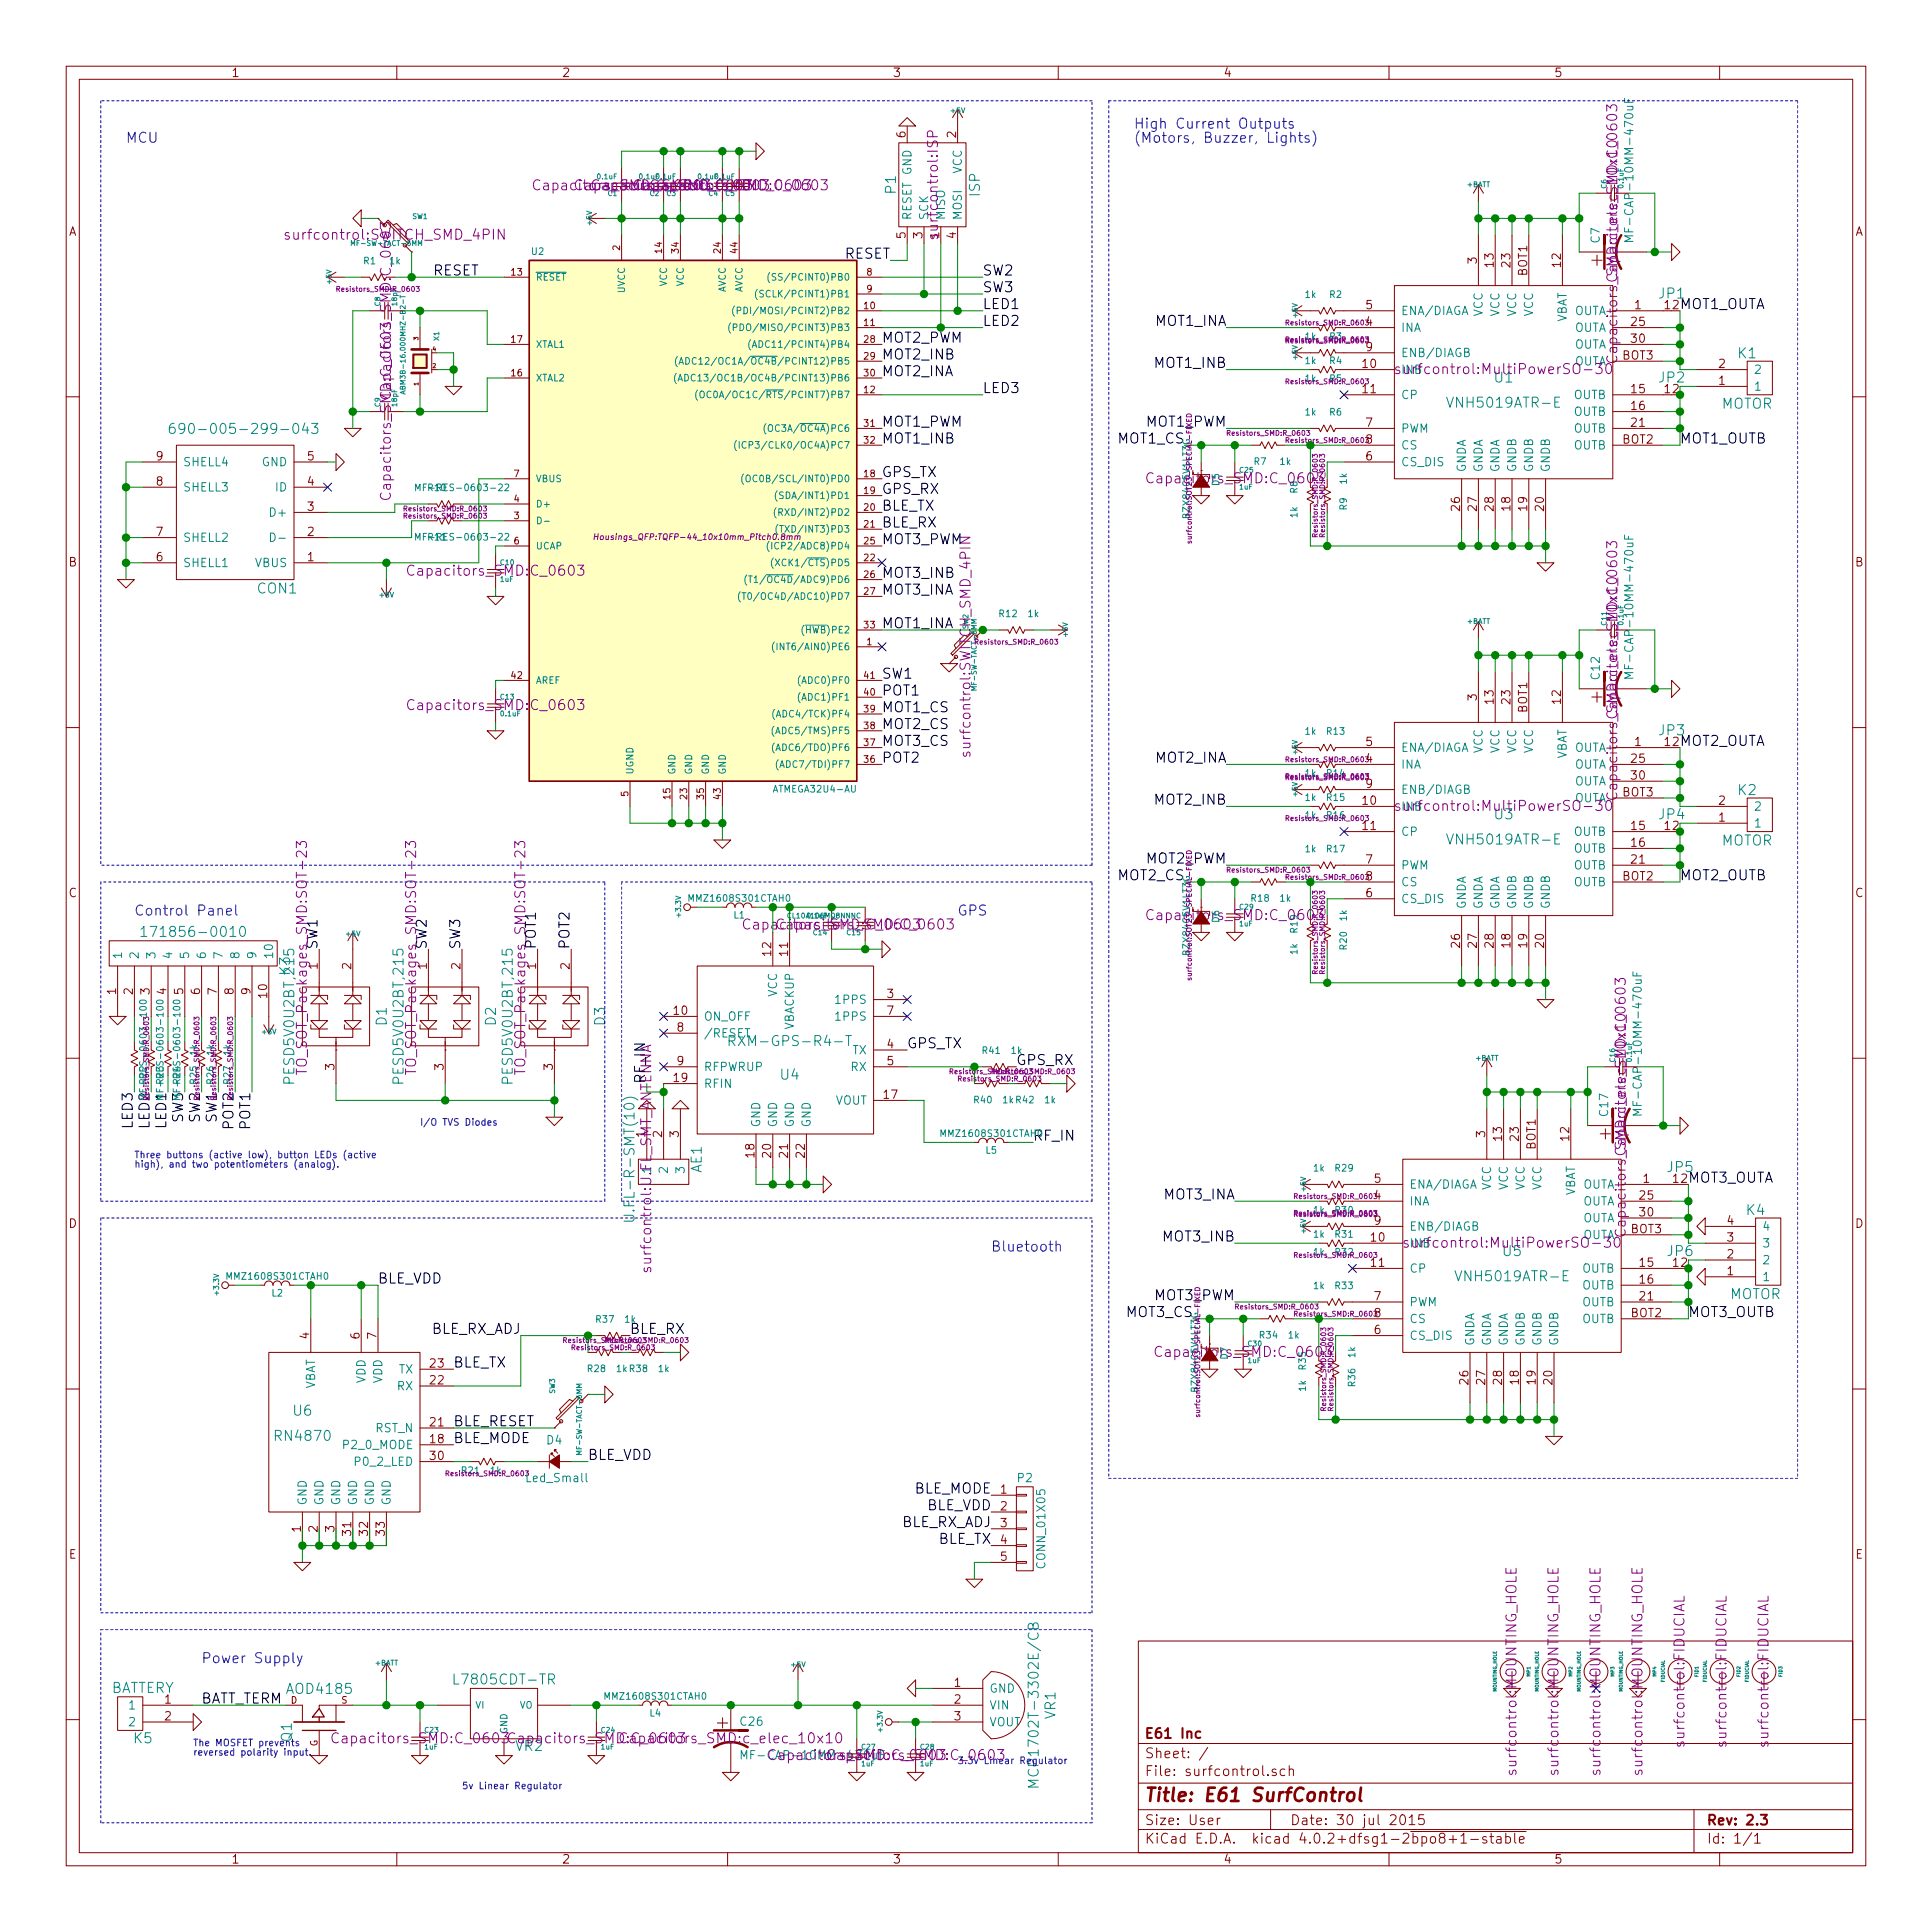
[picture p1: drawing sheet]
<svg xmlns="http://www.w3.org/2000/svg" width="292mm" height="292mm" viewBox="0 0 292 292" stroke-linecap="round" stroke-linejoin="round" font-family="sans-serif">
<defs><g id="words">
<g font-size="2.8" fill="#840000">
<text x="242.3" y="40.2" transform="rotate(-90 242.3 40.2)">+</text>
<text x="242.3" y="106.2" transform="rotate(-90 242.3 106.2)">+</text>
<text x="243.6" y="172.3" transform="rotate(-90 243.6 172.3)">+</text>
<text x="108.4" y="261.4">+</text>
<text x="173.1" y="272.4">Title: E61 SurfControl</text>
</g>
<g font-size="2.1" fill="#0000c2">
<text x="19" y="21.6">MCU</text>
<text x="171.4" y="19.5">High Current Outputs</text>
<text x="171.4" y="21.6">(Motors, Buzzer, Lights)</text>
<text x="20.3" y="138.4">Control Panel</text>
<text x="144.8" y="138.4">GPS</text>
<text x="149.9" y="189.2">Bluetooth</text>
<text x="30.5" y="251.5">Power Supply</text>
<text x="44.1" y="263.3" transform="rotate(-90 44.1 263.3)">Q1</text>
</g>
<g font-size="2.1" fill="#840084">
<text x="81.5" y="28.8">Capacitors_SMD:C_0603</text>
<text x="141.8" y="35.6" transform="rotate(-90 141.8 35.6)">surfcontrol:ISP</text>
<text x="43.7" y="36.2">surfcontrol:SWITCH_SMD_4PIN</text>
<text x="244.5" y="41.7" transform="rotate(-90 244.5 41.7)">Capacitors_SMD:C_0603</text>
<text x="212.6" y="56.6">surfcontrol:MultiPowerSO-30</text>
<text x="173.2" y="64.5">MOT1_PWM</text>
<text x="62.4" y="87">Capacitors_SMD:C_0603</text>
<text x="62.4" y="107.4">Capacitors_SMD:C_0603</text>
<text x="244.5" y="107.7" transform="rotate(-90 244.5 107.7)">Capacitors_SMD:C_0603</text>
<text x="146.7" y="113.8" transform="rotate(-90 146.7 113.8)">surfcontrol:SWITCH_SMD_4PIN</text>
<text x="212.6" y="122.6">surfcontrol:MultiPowerSO-30</text>
<text x="173.2" y="130.6">MOT2_PWM</text>
<text x="48" y="143.5" transform="rotate(-90 48 143.5)">SW1</text>
<text x="113.2" y="140.5">Capacitors_SMD:C_0603</text>
<text x="46.4" y="161.5" transform="rotate(-90 46.4 161.5)">TO_SOT_Packages_SMD:SOT-23</text>
<text x="62.9" y="161.5" transform="rotate(-90 62.9 161.5)">TO_SOT_Packages_SMD:SOT-23</text>
<text x="79.4" y="161.5" transform="rotate(-90 79.4 161.5)">TO_SOT_Packages_SMD:SOT-23</text>
<text x="44.5" y="163.3" transform="rotate(-90 44.5 163.3)">PESD5V0U2BT,215</text>
<text x="61" y="163.3" transform="rotate(-90 61 163.3)">PESD5V0U2BT,215</text>
<text x="77.5" y="163.3" transform="rotate(-90 77.5 163.3)">PESD5V0U2BT,215</text>
<text x="22.6" y="170.5" transform="rotate(-90 22.6 170.5)">LED2</text>
<text x="30.2" y="169.7" transform="rotate(-90 30.2 169.7)">SW2</text>
<text x="32.8" y="169.7" transform="rotate(-90 32.8 169.7)">SW1</text>
<text x="245.8" y="173.8" transform="rotate(-90 245.8 173.8)">Capacitors_SMD:C_0603</text>
<text x="95.9" y="183.2" transform="rotate(-90 95.9 183.2)">U.FL-R-SMT(10)</text>
<text x="213.9" y="188.6">surfcontrol:MultiPowerSO-30</text>
<text x="174.4" y="196.6">MOT3_PWM</text>
<text x="51" y="263.6">Capacitors_SMD:C_0603</text>
<text x="77.7" y="263.6">Capacitors_SMD:C_0603</text>
<text x="94.9" y="263.6">Capacitors_SMD:c_elec_10x10</text>
<text x="254.7" y="263.6" transform="rotate(-90 254.7 263.6)">surfcontrol:FIDUCIAL</text>
<text x="261" y="263.6" transform="rotate(-90 261 263.6)">surfcontrol:FIDUCIAL</text>
<text x="267.4" y="263.6" transform="rotate(-90 267.4 263.6)">surfcontrol:FIDUCIAL</text>
<text x="78" y="264.7">VR2</text>
<text x="117" y="266.1">Capacitors_SMD:C_0603</text>
</g>
<g font-size="2.1" fill="#008484">
<text x="135.5" y="29.2" transform="rotate(-90 135.5 29.2)">P1</text>
<text x="148.2" y="29.6" transform="rotate(-90 148.2 29.6)">ISP</text>
<text x="250.9" y="45.1">JP1</text>
<text x="226" y="57.8">U1</text>
<text x="250.9" y="57.8">JP2</text>
<text x="262.8" y="54.2">K1</text>
<text x="28.7" y="65.6">690-005-299-043</text>
<text x="219.5" y="61.6">VNH5019ATR-E</text>
<text x="260.2" y="61.8">MOTOR</text>
<text x="38.9" y="89.7">CON1</text>
<text x="250.9" y="111.2">JP3</text>
<text x="226" y="123.9">U3</text>
<text x="250.9" y="123.9">JP4</text>
<text x="262.8" y="120.2">K2</text>
<text x="219.5" y="127.7">VNH5019ATR-E</text>
<text x="260.2" y="127.8">MOTOR</text>
<text x="23" y="141.7">171856-0010</text>
<text x="43.9" y="147.4" transform="rotate(-90 43.9 147.4)">K3</text>
<text x="58.5" y="155" transform="rotate(-90 58.5 155)">D1</text>
<text x="75" y="155" transform="rotate(-90 75 155)">D2</text>
<text x="91.5" y="155" transform="rotate(-90 91.5 155)">D3</text>
<text x="111.7" y="158.2">RXM-GPS-R4-T</text>
<text x="118" y="163.2">U4</text>
<text x="25.1" y="170.5" transform="rotate(-90 25.1 170.5)">LED1</text>
<text x="27.7" y="169.7" transform="rotate(-90 27.7 169.7)">SW3</text>
<text x="156.2" y="172.5">RF_IN</text>
<text x="106.1" y="177.3" transform="rotate(-90 106.1 177.3)">AE1</text>
<text x="252.1" y="177.2">JP5</text>
<text x="264.1" y="183.7">K4</text>
<text x="227.3" y="189.9">U5</text>
<text x="252.1" y="189.9">JP6</text>
<text x="220.8" y="193.7">VNH5019ATR-E</text>
<text x="261.5" y="196.4">MOTOR</text>
<text x="44.4" y="214">U6</text>
<text x="41.8" y="217.9">RN4870</text>
<text x="16.6" y="256">BATTERY</text>
<text x="43.6" y="256.1">AOD4185</text>
<text x="69.2" y="254.7">L7805CDT-TR</text>
<text x="20.2" y="263.6">K5</text>
<text x="159.6" y="259.9" transform="rotate(-90 159.6 259.9)">VR1</text>
<text x="157" y="268.4" transform="rotate(-90 157 268.4)">MCP1702T-3302E/CB</text>
</g>
<g font-size="2.1">
<text x="65.3" y="41.7">RESET</text>
<text x="127.5" y="39.1">RESET</text>
<text x="148.6" y="41.7">SW2</text>
<text x="148.6" y="44.2">SW3</text>
<text x="148.6" y="46.7">LED1</text>
<text x="254" y="46.7">MOT1_OUTA</text>
<text x="133.3" y="51.8">MOT2_PWM</text>
<text x="148.6" y="49.3">LED2</text>
<text x="174.7" y="49.3">MOT1_INA</text>
<text x="133.3" y="56.9">MOT2_INA</text>
<text x="133.3" y="54.4">MOT2_INB</text>
<text x="148.6" y="59.4">LED3</text>
<text x="174.7" y="55.6">MOT1_INB</text>
<text x="133.3" y="64.5">MOT1_PWM</text>
<text x="133.3" y="67.1">MOT1_INB</text>
<text x="169" y="67.1">MOT1_CS</text>
<text x="254" y="67.1">MOT1_OUTB</text>
<text x="133.3" y="72.1">GPS_TX</text>
<text x="133.3" y="74.7">GPS_RX</text>
<text x="133.3" y="77.2">BLE_TX</text>
<text x="133.3" y="82.3">MOT3_PWM</text>
<text x="133.3" y="79.8">BLE_RX</text>
<text x="133.3" y="89.9">MOT3_INA</text>
<text x="133.3" y="87.4">MOT3_INB</text>
<text x="133.3" y="95">MOT1_INA</text>
<text x="133.3" y="107.7">MOT1_CS</text>
<text x="133.3" y="105.2">POT1</text>
<text x="133.3" y="102.6">SW1</text>
<text x="133.3" y="110.2">MOT2_CS</text>
<text x="133.3" y="112.8">MOT3_CS</text>
<text x="254" y="112.8">MOT2_OUTA</text>
<text x="133.3" y="115.3">POT2</text>
<text x="174.7" y="115.3">MOT2_INA</text>
<text x="174.7" y="121.7">MOT2_INB</text>
<text x="169" y="133.1">MOT2_CS</text>
<text x="254" y="133.1">MOT2_OUTB</text>
<text x="64.5" y="143.5" transform="rotate(-90 64.5 143.5)">SW2</text>
<text x="69.6" y="143.5" transform="rotate(-90 69.6 143.5)">SW3</text>
<text x="81" y="143.5" transform="rotate(-90 81 143.5)">POT1</text>
<text x="86.1" y="143.5" transform="rotate(-90 86.1 143.5)">POT2</text>
<text x="137.2" y="158.5">GPS_TX</text>
<text x="153.7" y="161">GPS_RX</text>
<text x="97.5" y="163.8" transform="rotate(-90 97.5 163.8)">RF_IN</text>
<text x="20.1" y="170.5" transform="rotate(-90 20.1 170.5)">LED3</text>
<text x="35.3" y="170.6" transform="rotate(-90 35.3 170.6)">POT2</text>
<text x="37.8" y="170.6" transform="rotate(-90 37.8 170.6)">POT1</text>
<text x="255.3" y="178.8">MOT3_OUTA</text>
<text x="175.9" y="181.4">MOT3_INA</text>
<text x="175.9" y="187.7">MOT3_INB</text>
<text x="57.1" y="194.1">BLE_VDD</text>
<text x="64.9" y="201.7">BLE_RX_ADJ</text>
<text x="95.2" y="201.7">BLE_RX</text>
<text x="170.3" y="199.1">MOT3_CS</text>
<text x="255.3" y="199.1">MOT3_OUTB</text>
<text x="68.6" y="206.8">BLE_TX</text>
<text x="68.6" y="215.6">BLE_RESET</text>
<text x="68.6" y="218.2">BLE_MODE</text>
<text x="88.9" y="220.7">BLE_VDD</text>
<text x="138.1" y="225.8">BLE_MODE</text>
<text x="136.1" y="230.9">BLE_RX_ADJ</text>
<text x="140" y="228.3">BLE_VDD</text>
<text x="141.7" y="233.4">BLE_TX</text>
<text x="30.5" y="257.6">BATT_TERM</text>
</g>
<g font-size="2.1" fill="#840000">
<text x="59.1" y="59.5" transform="rotate(-90 59.1 59.5)">Capacitors_SMD:C_0603</text>
<text x="174.2" y="73.1">Capacitors_SMD:C_0603</text>
<text x="174.2" y="139.1">Capacitors_SMD:C_0603</text>
<text x="175.5" y="205.2">Capacitors_SMD:C_0603</text>
<text x="173.1" y="262.8">E61 Inc</text>
<text x="173.1" y="268.5">File: surfcontrol.sch</text>
<text x="173.1" y="265.8">Sheet: /</text>
<text x="229.3" y="268" transform="rotate(-90 229.3 268)">surfcontrol:MOUNTING_HOLE</text>
<text x="235.6" y="268" transform="rotate(-90 235.6 268)">surfcontrol:MOUNTING_HOLE</text>
<text x="248.3" y="268" transform="rotate(-90 248.3 268)">surfcontrol:MOUNTING_HOLE</text>
<text x="173.1" y="275.9">Size: User</text>
<text x="195.1" y="275.9">Date: 30 jul 2015</text>
<text x="258.1" y="275.9">Rev: 2.3</text>
<text x="173.1" y="278.7">KiCad E.D.A. kicad 4.0.2+dfsg1-2bpo8+1-stable</text>
<text x="258.1" y="278.7">Id: 1/1</text>
</g>
<text font-size="2.1" fill="#008400" x="98.5" y="192.2" transform="rotate(-90 98.5 192.2)">surfcontrol:U.FL_SMT_ANTENNA</text>
<text font-size="2.1" fill="#000084" x="242" y="268" transform="rotate(-90 242 268)">surfcontrol:MOUNTING_HOLE</text>
<g font-size="1.8" fill="#840000">
<text x="35" y="11.6">1</text>
<text x="85" y="11.6">2</text>
<text x="135" y="11.6">3</text>
<text x="185" y="11.6">4</text>
<text x="235" y="11.6">5</text>
<text x="136.9" y="20.8" transform="rotate(-90 136.9 20.8)">6</text>
<text x="144.5" y="20.8" transform="rotate(-90 144.5 20.8)">2</text>
<text x="10.4" y="35.6">A</text>
<text x="280.5" y="35.6">A</text>
<text x="136.9" y="36" transform="rotate(-90 136.9 36)">5</text>
<text x="139.4" y="36" transform="rotate(-90 139.4 36)">3</text>
<text x="144.5" y="36" transform="rotate(-90 144.5 36)">4</text>
<text x="223.3" y="39.9" transform="rotate(-90 223.3 39.9)">3</text>
<text x="225.8" y="40.3" transform="rotate(-90 225.8 40.3)">13</text>
<text x="228.3" y="40.3" transform="rotate(-90 228.3 40.3)">23</text>
<text x="230.9" y="41.7" transform="rotate(-90 230.9 41.7)">BOT1</text>
<text x="236" y="40.3" transform="rotate(-90 236 40.3)">12</text>
<text x="206.5" y="46.7">5</text>
<text x="247.2" y="46.7">1</text>
<text x="251.6" y="46.7">12</text>
<text x="206.5" y="49.3">4</text>
<text x="206.5" y="53.1">9</text>
<text x="246.7" y="51.8">30</text>
<text x="246.7" y="49.3">25</text>
<text x="206" y="55.6">10</text>
<text x="206" y="59.4">11</text>
<text x="245.3" y="54.4">BOT3</text>
<text x="246.7" y="59.4">15</text>
<text x="251.6" y="59.4">12</text>
<text x="259.9" y="58.2">1</text>
<text x="259.9" y="55.6">2</text>
<text x="206.5" y="64.5">7</text>
<text x="246.7" y="64.5">21</text>
<text x="246.7" y="62">16</text>
<text x="23.6" y="69.6">9</text>
<text x="46.5" y="69.6">5</text>
<text x="206.5" y="69.6">6</text>
<text x="206.5" y="67.1">8</text>
<text x="245.3" y="67.1">BOT2</text>
<text x="23.6" y="73.4">8</text>
<text x="46.5" y="77.2">3</text>
<text x="46.5" y="73.4">4</text>
<text x="220.7" y="77.2" transform="rotate(-90 220.7 77.2)">26</text>
<text x="223.3" y="77.2" transform="rotate(-90 223.3 77.2)">27</text>
<text x="225.8" y="77.2" transform="rotate(-90 225.8 77.2)">28</text>
<text x="228.3" y="77.2" transform="rotate(-90 228.3 77.2)">18</text>
<text x="230.9" y="77.2" transform="rotate(-90 230.9 77.2)">19</text>
<text x="233.4" y="77.2" transform="rotate(-90 233.4 77.2)">20</text>
<text x="23.6" y="81">7</text>
<text x="46.5" y="81">2</text>
<text x="10.4" y="85.6">B</text>
<text x="23.6" y="84.8">6</text>
<text x="46.5" y="84.8">1</text>
<text x="280.5" y="85.6">B</text>
<text x="223.3" y="105.9" transform="rotate(-90 223.3 105.9)">3</text>
<text x="225.8" y="106.4" transform="rotate(-90 225.8 106.4)">13</text>
<text x="228.3" y="106.4" transform="rotate(-90 228.3 106.4)">23</text>
<text x="230.9" y="107.8" transform="rotate(-90 230.9 107.8)">BOT1</text>
<text x="236" y="106.4" transform="rotate(-90 236 106.4)">12</text>
<text x="206.5" y="112.8">5</text>
<text x="247.2" y="112.8">1</text>
<text x="251.6" y="112.8">12</text>
<text x="206.5" y="115.3">4</text>
<text x="206.5" y="119.1">9</text>
<text x="246.7" y="117.9">30</text>
<text x="246.7" y="115.3">25</text>
<text x="206" y="121.7">10</text>
<text x="206" y="125.5">11</text>
<text x="245.3" y="120.4">BOT3</text>
<text x="246.7" y="125.5">15</text>
<text x="251.6" y="125.5">12</text>
<text x="259.9" y="124.2">1</text>
<text x="259.9" y="121.7">2</text>
<text x="206.5" y="130.6">7</text>
<text x="246.7" y="130.6">21</text>
<text x="246.7" y="128">16</text>
<text x="10.4" y="135.6">C</text>
<text x="206.5" y="135.6">6</text>
<text x="206.5" y="133.1">8</text>
<text x="245.3" y="133.1">BOT2</text>
<text x="280.5" y="135.6">C</text>
<text x="220.7" y="143.2" transform="rotate(-90 220.7 143.2)">26</text>
<text x="223.3" y="143.2" transform="rotate(-90 223.3 143.2)">27</text>
<text x="225.8" y="143.2" transform="rotate(-90 225.8 143.2)">28</text>
<text x="228.3" y="143.2" transform="rotate(-90 228.3 143.2)">18</text>
<text x="230.9" y="143.2" transform="rotate(-90 230.9 143.2)">19</text>
<text x="233.4" y="143.2" transform="rotate(-90 233.4 143.2)">20</text>
<text x="48" y="146.5" transform="rotate(-90 48 146.5)">1</text>
<text x="53.1" y="146.5" transform="rotate(-90 53.1 146.5)">2</text>
<text x="64.5" y="146.5" transform="rotate(-90 64.5 146.5)">1</text>
<text x="69.6" y="146.5" transform="rotate(-90 69.6 146.5)">2</text>
<text x="81" y="146.5" transform="rotate(-90 81 146.5)">1</text>
<text x="86.1" y="146.5" transform="rotate(-90 86.1 146.5)">2</text>
<text x="116.6" y="144.5" transform="rotate(-90 116.6 144.5)">12</text>
<text x="119.1" y="144.5" transform="rotate(-90 119.1 144.5)">11</text>
<text x="17.5" y="150.3" transform="rotate(-90 17.5 150.3)">1</text>
<text x="20.1" y="150.3" transform="rotate(-90 20.1 150.3)">2</text>
<text x="22.6" y="150.3" transform="rotate(-90 22.6 150.3)">3</text>
<text x="25.1" y="150.3" transform="rotate(-90 25.1 150.3)">4</text>
<text x="27.7" y="150.3" transform="rotate(-90 27.7 150.3)">5</text>
<text x="30.2" y="150.3" transform="rotate(-90 30.2 150.3)">6</text>
<text x="32.8" y="150.3" transform="rotate(-90 32.8 150.3)">7</text>
<text x="35.3" y="150.3" transform="rotate(-90 35.3 150.3)">8</text>
<text x="37.8" y="150.3" transform="rotate(-90 37.8 150.3)">9</text>
<text x="40.4" y="150.8" transform="rotate(-90 40.4 150.8)">10</text>
<text x="101.9" y="153.4">10</text>
<text x="102.4" y="156">8</text>
<text x="134.1" y="150.9">3</text>
<text x="134.1" y="153.4">7</text>
<text x="50.5" y="161.8" transform="rotate(-90 50.5 161.8)">3</text>
<text x="67.1" y="161.8" transform="rotate(-90 67.1 161.8)">3</text>
<text x="83.6" y="161.8" transform="rotate(-90 83.6 161.8)">3</text>
<text x="102.4" y="161">9</text>
<text x="134.1" y="158.5">4</text>
<text x="134.1" y="161">5</text>
<text x="101.9" y="163.6">19</text>
<text x="133.7" y="166.1">17</text>
<text x="97.5" y="171.9" transform="rotate(-90 97.5 171.9)">1</text>
<text x="100.1" y="171.9" transform="rotate(-90 100.1 171.9)">2</text>
<text x="102.6" y="171.9" transform="rotate(-90 102.6 171.9)">3</text>
<text x="224.5" y="171.9" transform="rotate(-90 224.5 171.9)">3</text>
<text x="227.1" y="172.4" transform="rotate(-90 227.1 172.4)">13</text>
<text x="229.6" y="172.4" transform="rotate(-90 229.6 172.4)">23</text>
<text x="232.2" y="173.8" transform="rotate(-90 232.2 173.8)">BOT1</text>
<text x="237.2" y="172.4" transform="rotate(-90 237.2 172.4)">12</text>
<text x="114" y="175" transform="rotate(-90 114 175)">18</text>
<text x="116.6" y="175" transform="rotate(-90 116.6 175)">20</text>
<text x="119.1" y="175" transform="rotate(-90 119.1 175)">21</text>
<text x="121.7" y="175" transform="rotate(-90 121.7 175)">22</text>
<text x="207.8" y="178.8">5</text>
<text x="248.4" y="178.8">1</text>
<text x="252.9" y="178.8">12</text>
<text x="10.4" y="185.6">D</text>
<text x="207.8" y="181.4">4</text>
<text x="207.8" y="185.2">9</text>
<text x="248" y="183.9">30</text>
<text x="248" y="181.4">25</text>
<text x="261.1" y="185.2">4</text>
<text x="280.5" y="185.6">D</text>
<text x="207.3" y="187.7">10</text>
<text x="207.3" y="191.5">11</text>
<text x="246.6" y="186.4">BOT3</text>
<text x="248" y="191.5">15</text>
<text x="252.9" y="191.5">12</text>
<text x="261.1" y="190.2">2</text>
<text x="261.1" y="187.7">3</text>
<text x="207.8" y="196.6">7</text>
<text x="248" y="196.6">21</text>
<text x="248" y="194.1">16</text>
<text x="261.1" y="192.8">1</text>
<text x="46.7" y="202.4" transform="rotate(-90 46.7 202.4)">4</text>
<text x="54.4" y="202.4" transform="rotate(-90 54.4 202.4)">6</text>
<text x="56.9" y="202.4" transform="rotate(-90 56.9 202.4)">7</text>
<text x="207.8" y="201.7">6</text>
<text x="207.8" y="199.1">8</text>
<text x="246.6" y="199.1">BOT2</text>
<text x="65.1" y="209.3">22</text>
<text x="65.1" y="206.8">23</text>
<text x="222" y="209.2" transform="rotate(-90 222 209.2)">26</text>
<text x="224.5" y="209.2" transform="rotate(-90 224.5 209.2)">27</text>
<text x="227.1" y="209.2" transform="rotate(-90 227.1 209.2)">28</text>
<text x="229.6" y="209.2" transform="rotate(-90 229.6 209.2)">18</text>
<text x="232.2" y="209.2" transform="rotate(-90 232.2 209.2)">19</text>
<text x="234.7" y="209.2" transform="rotate(-90 234.7 209.2)">20</text>
<text x="65.1" y="215.6">21</text>
<text x="65.1" y="220.7">30</text>
<text x="65.1" y="218.2">18</text>
<text x="151.3" y="225.8">1</text>
<text x="45.5" y="231.6" transform="rotate(-90 45.5 231.6)">1</text>
<text x="48" y="231.6" transform="rotate(-90 48 231.6)">2</text>
<text x="50.5" y="231.6" transform="rotate(-90 50.5 231.6)">3</text>
<text x="53.1" y="232.1" transform="rotate(-90 53.1 232.1)">31</text>
<text x="55.6" y="232.1" transform="rotate(-90 55.6 232.1)">32</text>
<text x="58.2" y="232.1" transform="rotate(-90 58.2 232.1)">33</text>
<text x="151.3" y="228.3">2</text>
<text x="151.3" y="230.9">3</text>
<text x="151.3" y="233.4">4</text>
<text x="10.4" y="235.6">E</text>
<text x="151.3" y="236">5</text>
<text x="280.5" y="235.6">E</text>
<text x="24.9" y="257.6">1</text>
<text x="144.3" y="255">1</text>
<text x="144.3" y="257.6">2</text>
<text x="24.9" y="260.1">2</text>
<text x="144.3" y="260.1">3</text>
<text x="35" y="281.7">1</text>
<text x="85" y="281.7">2</text>
<text x="135" y="281.7">3</text>
<text x="185" y="281.7">4</text>
<text x="235" y="281.7">5</text>
</g>
<g font-size="1.8" fill="#008484">
<text x="145.4" y="26.3" transform="rotate(-90 145.4 26.3)">VCC</text>
<text x="137.8" y="33.3" transform="rotate(-90 137.8 33.3)">RESET GND</text>
<text x="142.9" y="33.3" transform="rotate(-90 142.9 33.3)">MISO</text>
<text x="145.4" y="33.3" transform="rotate(-90 145.4 33.3)">MOSI</text>
<text x="246.9" y="34.8" transform="rotate(-90 246.9 34.8)">MF-CAP-10MM-470uF</text>
<text x="241.9" y="36.7" transform="rotate(-90 241.9 36.7)">C7</text>
<text x="211.8" y="47.6">ENA/DIAGA</text>
<text x="224.2" y="47.9" transform="rotate(-90 224.2 47.9)">VCC</text>
<text x="226.7" y="47.9" transform="rotate(-90 226.7 47.9)">VCC</text>
<text x="229.2" y="47.9" transform="rotate(-90 229.2 47.9)">VCC</text>
<text x="231.8" y="47.9" transform="rotate(-90 231.8 47.9)">VCC</text>
<text x="237.8" y="47.6">OUTA</text>
<text x="211.8" y="50.2">INA</text>
<text x="211.8" y="54">ENB/DIAGB</text>
<text x="236.9" y="49" transform="rotate(-90 236.9 49)">VBAT</text>
<text x="237.8" y="52.7">OUTA</text>
<text x="237.8" y="50.2">OUTA</text>
<text x="237.8" y="55.2">OUTA</text>
<text x="265.2" y="59.1">1</text>
<text x="265.2" y="56.5">2</text>
<text x="211.8" y="65.4">PWM</text>
<text x="211.8" y="60.3">CP</text>
<text x="237.8" y="65.4">OUTB</text>
<text x="237.8" y="60.3">OUTB</text>
<text x="237.8" y="62.9">OUTB</text>
<text x="27.7" y="70.5">SHELL4</text>
<text x="39.5" y="70.5">GND</text>
<text x="211.8" y="70.5">CS_DIS</text>
<text x="211.8" y="67.9">CS</text>
<text x="221.6" y="71.4" transform="rotate(-90 221.6 71.4)">GNDA</text>
<text x="224.2" y="71.4" transform="rotate(-90 224.2 71.4)">GNDA</text>
<text x="226.7" y="71.4" transform="rotate(-90 226.7 71.4)">GNDA</text>
<text x="229.2" y="71.4" transform="rotate(-90 229.2 71.4)">GNDB</text>
<text x="231.8" y="71.4" transform="rotate(-90 231.8 71.4)">GNDB</text>
<text x="234.3" y="71.4" transform="rotate(-90 234.3 71.4)">GNDB</text>
<text x="237.8" y="67.9">OUTB</text>
<text x="27.7" y="74.3">SHELL3</text>
<text x="41.7" y="74.3">ID</text>
<text x="27.7" y="81.9">SHELL2</text>
<text x="41.1" y="78.1">D+</text>
<text x="27.7" y="85.7">SHELL1</text>
<text x="38.5" y="85.7">VBUS</text>
<text x="246.9" y="100.8" transform="rotate(-90 246.9 100.8)">MF-CAP-10MM-470uF</text>
<text x="241.9" y="102.6" transform="rotate(-90 241.9 102.6)">C12</text>
<text x="211.8" y="113.7">ENA/DIAGA</text>
<text x="224.2" y="114" transform="rotate(-90 224.2 114)">VCC</text>
<text x="226.7" y="114" transform="rotate(-90 226.7 114)">VCC</text>
<text x="229.2" y="114" transform="rotate(-90 229.2 114)">VCC</text>
<text x="231.8" y="114" transform="rotate(-90 231.8 114)">VCC</text>
<text x="237.8" y="113.7">OUTA</text>
<text x="211.8" y="116.2">INA</text>
<text x="236.9" y="115.1" transform="rotate(-90 236.9 115.1)">VBAT</text>
<text x="237.8" y="118.7">OUTA</text>
<text x="237.8" y="116.2">OUTA</text>
<text x="211.8" y="120">ENB/DIAGB</text>
<text x="237.8" y="121.3">OUTA</text>
<text x="265.2" y="125.1">1</text>
<text x="265.2" y="122.6">2</text>
<text x="211.8" y="131.4">PWM</text>
<text x="211.8" y="126.4">CP</text>
<text x="237.8" y="131.4">OUTB</text>
<text x="237.8" y="126.4">OUTB</text>
<text x="237.8" y="128.9">OUTB</text>
<text x="211.8" y="136.5">CS_DIS</text>
<text x="211.8" y="134">CS</text>
<text x="221.6" y="137.4" transform="rotate(-90 221.6 137.4)">GNDA</text>
<text x="224.2" y="137.4" transform="rotate(-90 224.2 137.4)">GNDA</text>
<text x="226.7" y="137.4" transform="rotate(-90 226.7 137.4)">GNDA</text>
<text x="229.2" y="137.4" transform="rotate(-90 229.2 137.4)">GNDB</text>
<text x="231.8" y="137.4" transform="rotate(-90 231.8 137.4)">GNDB</text>
<text x="234.3" y="137.4" transform="rotate(-90 234.3 137.4)">GNDB</text>
<text x="237.8" y="134">OUTB</text>
<text x="18.4" y="145" transform="rotate(-90 18.4 145)">1</text>
<text x="21" y="145" transform="rotate(-90 21 145)">2</text>
<text x="23.5" y="145" transform="rotate(-90 23.5 145)">3</text>
<text x="26" y="145" transform="rotate(-90 26 145)">4</text>
<text x="28.6" y="145" transform="rotate(-90 28.6 145)">5</text>
<text x="31.1" y="145" transform="rotate(-90 31.1 145)">6</text>
<text x="33.7" y="145" transform="rotate(-90 33.7 145)">7</text>
<text x="36.2" y="145" transform="rotate(-90 36.2 145)">8</text>
<text x="38.7" y="145" transform="rotate(-90 38.7 145)">9</text>
<text x="41.3" y="145" transform="rotate(-90 41.3 145)">10</text>
<text x="106.4" y="154.3">ON_OFF</text>
<text x="117.5" y="150.8" transform="rotate(-90 117.5 150.8)">VCC</text>
<text x="120" y="155.8" transform="rotate(-90 120 155.8)">VBACKUP</text>
<text x="126.5" y="151.8">1PPS</text>
<text x="126.5" y="154.3">1PPS</text>
<text x="106.4" y="156.8">/RESET</text>
<text x="106.4" y="161.9">RFPWRUP</text>
<text x="128.6" y="161.9">RX</text>
<text x="128.8" y="159.4">TX</text>
<text x="106.4" y="164.5">RFIN</text>
<text x="126.2" y="167">VOUT</text>
<text x="248.2" y="166.9" transform="rotate(-90 248.2 166.9)">MF-CAP-10MM-470uF</text>
<text x="114.9" y="170.4" transform="rotate(-90 114.9 170.4)">GND</text>
<text x="117.5" y="170.4" transform="rotate(-90 117.5 170.4)">GND</text>
<text x="120" y="170.4" transform="rotate(-90 120 170.4)">GND</text>
<text x="122.6" y="170.4" transform="rotate(-90 122.6 170.4)">GND</text>
<text x="243.1" y="168.7" transform="rotate(-90 243.1 168.7)">C17</text>
<text x="101" y="177.3" transform="rotate(-90 101 177.3)">2</text>
<text x="103.5" y="177.3" transform="rotate(-90 103.5 177.3)">3</text>
<text x="213.1" y="179.7">ENA/DIAGA</text>
<text x="239.1" y="179.7">OUTA</text>
<text x="213.1" y="182.2">INA</text>
<text x="225.4" y="180" transform="rotate(-90 225.4 180)">VCC</text>
<text x="228" y="180" transform="rotate(-90 228 180)">VCC</text>
<text x="230.5" y="180" transform="rotate(-90 230.5 180)">VCC</text>
<text x="233" y="180" transform="rotate(-90 233 180)">VCC</text>
<text x="238.1" y="181.1" transform="rotate(-90 238.1 181.1)">VBAT</text>
<text x="239.1" y="184.8">OUTA</text>
<text x="239.1" y="182.2">OUTA</text>
<text x="213.1" y="186.1">ENB/DIAGB</text>
<text x="239.1" y="187.3">OUTA</text>
<text x="266.4" y="191.1">2</text>
<text x="266.4" y="188.6">3</text>
<text x="266.4" y="186.1">4</text>
<text x="213.1" y="197.5">PWM</text>
<text x="213.1" y="192.4">CP</text>
<text x="239.1" y="197.5">OUTB</text>
<text x="239.1" y="192.4">OUTB</text>
<text x="239.1" y="194.9">OUTB</text>
<text x="266.4" y="193.7">1</text>
<text x="213.1" y="202.6">CS_DIS</text>
<text x="213.1" y="200">CS</text>
<text x="222.9" y="203.5" transform="rotate(-90 222.9 203.5)">GNDA</text>
<text x="225.4" y="203.5" transform="rotate(-90 225.4 203.5)">GNDA</text>
<text x="228" y="203.5" transform="rotate(-90 228 203.5)">GNDA</text>
<text x="230.5" y="203.5" transform="rotate(-90 230.5 203.5)">GNDB</text>
<text x="233" y="203.5" transform="rotate(-90 233 203.5)">GNDB</text>
<text x="235.6" y="203.5" transform="rotate(-90 235.6 203.5)">GNDB</text>
<text x="239.1" y="200">OUTB</text>
<text x="55.2" y="209.2" transform="rotate(-90 55.2 209.2)">VDD</text>
<text x="57.8" y="209.2" transform="rotate(-90 57.8 209.2)">VDD</text>
<text x="60.2" y="207.6">TX</text>
<text x="47.6" y="210.3" transform="rotate(-90 47.6 210.3)">VBAT</text>
<text x="60" y="210.2">RX</text>
<text x="52.1" y="219.1">P2_0_MODE</text>
<text x="53.8" y="221.6">P0_2_LED</text>
<text x="56.7" y="216.5">RST_N</text>
<text x="82.7" y="218.4">D4</text>
<text x="46.4" y="227.6" transform="rotate(-90 46.4 227.6)">GND</text>
<text x="48.9" y="227.6" transform="rotate(-90 48.9 227.6)">GND</text>
<text x="51.4" y="227.6" transform="rotate(-90 51.4 227.6)">GND</text>
<text x="54" y="227.6" transform="rotate(-90 54 227.6)">GND</text>
<text x="56.5" y="227.6" transform="rotate(-90 56.5 227.6)">GND</text>
<text x="59.1" y="227.6" transform="rotate(-90 59.1 227.6)">GND</text>
<text x="79.8" y="224.1">Led_Small</text>
<text x="153.9" y="224.1">P2</text>
<text x="158" y="236.8" transform="rotate(-90 158 236.8)">CONN_01X05</text>
<text x="149.6" y="255.9">GND</text>
<text x="19.6" y="258.4">1</text>
<text x="19.6" y="261">2</text>
<text x="112" y="260.9">C26</text>
<text x="149.6" y="258.4">VIN</text>
<text x="149.6" y="261">VOUT</text>
</g>
<g font-size="1.8" fill="#840084">
<text x="140.3" y="33.3" transform="rotate(-90 140.3 33.3)">SCK</text>
<text x="142" y="36" transform="rotate(-90 142 36)">1</text>
<text x="211.8" y="56.5">INB</text>
<text x="211.8" y="122.6">INB</text>
<text x="98.4" y="177.3" transform="rotate(-90 98.4 177.3)">1</text>
<text x="213.1" y="188.6">INB</text>
<text x="113.8" y="266">MF-CAP-10MM-470uF</text>
</g>
<g font-size="1.4" fill="#008484">
<text x="55" y="40">R1</text>
<text x="58.9" y="40">1k</text>
<text x="80.4" y="38.5">U2</text>
<text x="81" y="42.4">RESET</text>
<text x="94.5" y="44.4" transform="rotate(-90 94.5 44.4)">UVCC</text>
<text x="100.8" y="43.4" transform="rotate(-90 100.8 43.4)">VCC</text>
<text x="103.4" y="43.4" transform="rotate(-90 103.4 43.4)">VCC</text>
<text x="109.7" y="44.4" transform="rotate(-90 109.7 44.4)">AVCC</text>
<text x="112.3" y="44.4" transform="rotate(-90 112.3 44.4)">AVCC</text>
<text x="113" y="47.5">(PDI/MOSI/PCINT2)PB2</text>
<text x="115.5" y="45">(SCLK/PCINT1)PB1</text>
<text x="117.5" y="42.4">(SS/PCINT0)PB0</text>
<text x="197.3" y="45">1k</text>
<text x="201" y="45">R2</text>
<text x="81" y="52.6">XTAL1</text>
<text x="112.3" y="50">(PDO/MISO/PCINT3)PB3</text>
<text x="114.8" y="52.6">(ADC11/PCINT4)PB4</text>
<text x="81" y="57.7">XTAL2</text>
<text x="105.3" y="57.7">(ADC13/OC1B/OC4B/PCINT13)PB6</text>
<text x="105.3" y="55.1">(ADC12/OC1A/OC4B/PCINT12)PB5</text>
<text x="197.3" y="55">1k</text>
<text x="201" y="55">R4</text>
<text x="107.9" y="60.2">(OC0A/OC1C/RTS/PCINT7)PB7</text>
<text x="116.6" y="65.3">(OC3A/OC4A)PC6</text>
<text x="197.3" y="62.8">1k</text>
<text x="201" y="62.8">R6</text>
<text x="113.3" y="67.8">(ICP3/CLK0/OC4A)PC7</text>
<text x="189.6" y="70.3">R7</text>
<text x="193.5" y="70.3">1k</text>
<text x="64.3" y="74.2">MF-RES-0603-22</text>
<text x="64.7" y="74.2">R10</text>
<text x="81" y="76.7">D+</text>
<text x="81" y="72.9">VBUS</text>
<text x="114.2" y="72.9">(OC0B/SCL/INT0)PD0</text>
<text x="118.4" y="78">(RXD/INT2)PD2</text>
<text x="118.4" y="75.4">(SDA/INT1)PD1</text>
<text x="184.3" y="73.4" transform="rotate(-90 184.3 73.4)">D5</text>
<text x="196.2" y="74.5" transform="rotate(-90 196.2 74.5)">R8</text>
<text x="203.6" y="77.1" transform="rotate(-90 203.6 77.1)">R9</text>
<text x="203.6" y="73.2" transform="rotate(-90 203.6 73.2)">1k</text>
<text x="64.3" y="81.7">MF-RES-0603-22</text>
<text x="64.7" y="81.7">R11</text>
<text x="81" y="83.1">UCAP</text>
<text x="117.4" y="83.1">(ICP2/ADC8)PD4</text>
<text x="118.5" y="80.5">(TXD/INT3)PD3</text>
<text x="196.2" y="78.3" transform="rotate(-90 196.2 78.3)">1k</text>
<text x="114.6" y="88.1">(T1/OC4D/ADC9)PD6</text>
<text x="117.8" y="85.6">(XCK1/CTS)PD5</text>
<text x="113.8" y="90.7">(T0/OC4D/ADC10)PD7</text>
<text x="121.5" y="95.8">(HWB)PE2</text>
<text x="151.1" y="93.3">R12</text>
<text x="155.4" y="93.3">1k</text>
<text x="118.2" y="98.3">(INT6/AIN0)PE6</text>
<text x="81" y="103.4">AREF</text>
<text x="121.1" y="105.9">(ADC1)PF1</text>
<text x="121.1" y="103.4">(ADC0)PF0</text>
<text x="117.8" y="113.5">(ADC6/TDO)PF6</text>
<text x="117.8" y="111">(ADC5/TMS)PF5</text>
<text x="117.8" y="108.5">(ADC4/TCK)PF4</text>
<text x="197.3" y="111.1">1k</text>
<text x="200.6" y="111.1">R13</text>
<text x="95.8" y="117.1" transform="rotate(-90 95.8 117.1)">UGND</text>
<text x="102.1" y="117.1" transform="rotate(-90 102.1 117.1)">GND</text>
<text x="104.6" y="117.1" transform="rotate(-90 104.6 117.1)">GND</text>
<text x="107.2" y="117.1" transform="rotate(-90 107.2 117.1)">GND</text>
<text x="109.7" y="117.1" transform="rotate(-90 109.7 117.1)">GND</text>
<text x="117.2" y="119.8">ATMEGA32U4-AU</text>
<text x="118.5" y="116.1">(ADC7/TDI)PF7</text>
<text x="197.3" y="121.1">1k</text>
<text x="200.6" y="121.1">R15</text>
<text x="197.3" y="128.9">1k</text>
<text x="200.6" y="128.9">R17</text>
<text x="104.6" y="136.3">MMZ1608S301CTAH0</text>
<text x="189.2" y="136.3">R18</text>
<text x="193.5" y="136.3">1k</text>
<text x="110.9" y="138.9">L1</text>
<text x="184.3" y="139.4" transform="rotate(-90 184.3 139.4)">D6</text>
<text x="196.2" y="141" transform="rotate(-90 196.2 141)">R19</text>
<text x="203.6" y="143.5" transform="rotate(-90 203.6 143.5)">R20</text>
<text x="203.6" y="139.2" transform="rotate(-90 203.6 139.2)">1k</text>
<text x="196.2" y="144.3" transform="rotate(-90 196.2 144.3)">1k</text>
<text x="148.6" y="159.3">R41</text>
<text x="152.9" y="159.3">1k</text>
<text x="24.7" y="164.7" transform="rotate(-90 24.7 164.7)">MF-RES-0603-100</text>
<text x="24.7" y="163.9" transform="rotate(-90 24.7 163.9)">R23</text>
<text x="27.3" y="164.7" transform="rotate(-90 27.3 164.7)">MF-RES-0603-100</text>
<text x="27.3" y="163.9" transform="rotate(-90 27.3 163.9)">R24</text>
<text x="147.3" y="166.8">R40</text>
<text x="151.6" y="166.8">1k R42</text>
<text x="158" y="166.8">1k</text>
<text x="142.7" y="171.9">MMZ1608S301CTAH0</text>
<text x="149" y="174.4">L5</text>
<text x="198.6" y="177.1">1k</text>
<text x="201.9" y="177.1">R29</text>
<text x="198.6" y="187.1">1k</text>
<text x="201.9" y="187.1">R31</text>
<text x="34.7" y="193.5">MMZ1608S301CTAH0</text>
<text x="41.1" y="196">L2</text>
<text x="198.6" y="194.9">1k</text>
<text x="201.9" y="194.9">R33</text>
<text x="90.1" y="200">R37</text>
<text x="94.5" y="200">1k</text>
<text x="190.5" y="202.4">R34</text>
<text x="194.8" y="202.4">1k</text>
<text x="88.9" y="207.4">R28</text>
<text x="93.2" y="207.4">1k R38</text>
<text x="99.5" y="207.4">1k</text>
<text x="185.6" y="205.5" transform="rotate(-90 185.6 205.5)">D7</text>
<text x="197.4" y="207" transform="rotate(-90 197.4 207)">R35</text>
<text x="204.9" y="209.6" transform="rotate(-90 204.9 209.6)">R36</text>
<text x="204.9" y="205.3" transform="rotate(-90 204.9 205.3)">1k</text>
<text x="197.4" y="210.3" transform="rotate(-90 197.4 210.3)">1k</text>
<text x="91.9" y="257">MMZ1608S301CTAH0</text>
<text x="71.9" y="258.3">VI</text>
<text x="76.7" y="262.1" transform="rotate(-90 76.7 262.1)">GND</text>
<text x="78.5" y="258.3">VO</text>
<text x="98.2" y="259.5">L4</text>
</g>
<g font-size="1.4" fill="#840000">
<text x="77.3" y="41.7">13</text>
<text x="93.7" y="37.8" transform="rotate(-90 93.7 37.8)">2</text>
<text x="100.1" y="38.3" transform="rotate(-90 100.1 38.3)">14</text>
<text x="102.6" y="38.3" transform="rotate(-90 102.6 38.3)">34</text>
<text x="109" y="38.3" transform="rotate(-90 109 38.3)">24</text>
<text x="111.5" y="38.3" transform="rotate(-90 111.5 38.3)">44</text>
<text x="131.1" y="41.7">8</text>
<text x="130.7" y="46.7">10</text>
<text x="131.1" y="44.2">9</text>
<text x="77.3" y="51.8">17</text>
<text x="130.7" y="49.3">11</text>
<text x="130.7" y="51.8">28</text>
<text x="77.3" y="56.9">16</text>
<text x="130.7" y="56.9">30</text>
<text x="130.7" y="59.4">12</text>
<text x="130.7" y="54.4">29</text>
<text x="130.7" y="64.5">31</text>
<text x="130.7" y="67.1">32</text>
<text x="77.7" y="75.9">4</text>
<text x="77.7" y="72.1">7</text>
<text x="130.7" y="77.2">20</text>
<text x="130.7" y="72.1">18</text>
<text x="130.7" y="74.7">19</text>
<text x="77.7" y="78.5">3</text>
<text x="77.7" y="82.3">6</text>
<text x="130.7" y="79.8">21</text>
<text x="130.7" y="82.3">25</text>
<text x="130.7" y="84.8">22</text>
<text x="130.7" y="87.4">26</text>
<text x="130.7" y="89.9">27</text>
<text x="130.7" y="95">33</text>
<text x="131.1" y="97.5">1</text>
<text x="77.3" y="102.6">42</text>
<text x="130.7" y="105.2">40</text>
<text x="130.7" y="102.6">41</text>
<text x="130.7" y="107.7">39</text>
<text x="130.7" y="112.8">37</text>
<text x="130.7" y="110.2">38</text>
<text x="130.7" y="115.3">36</text>
<text x="95" y="120.4" transform="rotate(-90 95 120.4)">5</text>
<text x="101.3" y="120.8" transform="rotate(-90 101.3 120.8)">15</text>
<text x="103.9" y="120.8" transform="rotate(-90 103.9 120.8)">23</text>
<text x="106.4" y="120.8" transform="rotate(-90 106.4 120.8)">35</text>
<text x="109" y="120.8" transform="rotate(-90 109 120.8)">43</text>
<text x="43.9" y="257.6">D</text>
<text x="51.6" y="257.6">S</text>
<text x="48" y="264.1" transform="rotate(-90 48 264.1)">G</text>
</g>
<g font-size="1.4" fill="#840084">
<text x="197.3" y="51.4">1k</text>
<text x="201" y="51.4">R3</text>
<text x="197.3" y="57.7">1k</text>
<text x="201" y="57.7">R5</text>
<text x="179.9" y="78.2" transform="rotate(-90 179.9 78.2)">BZX84C5V1LT3G</text>
<text x="197.3" y="117.4">1k</text>
<text x="200.6" y="117.4">R14</text>
<text x="197.3" y="123.8">1k</text>
<text x="200.6" y="123.8">R16</text>
<text x="179.9" y="144.2" transform="rotate(-90 179.9 144.2)">BZX84C5V1LT3G</text>
<text x="29.8" y="159.5" transform="rotate(-90 29.8 159.5)">1k</text>
<text x="32.3" y="159.5" transform="rotate(-90 32.3 159.5)">1k</text>
<text x="34.9" y="159.5" transform="rotate(-90 34.9 159.5)">1k</text>
<text x="22.2" y="164.7" transform="rotate(-90 22.2 164.7)">MF-RES-0603-100</text>
<text x="22.2" y="163.9" transform="rotate(-90 22.2 163.9)">R22</text>
<text x="29.8" y="163.9" transform="rotate(-90 29.8 163.9)">R25</text>
<text x="32.3" y="163.9" transform="rotate(-90 32.3 163.9)">R26</text>
<text x="34.9" y="163.9" transform="rotate(-90 34.9 163.9)">R27</text>
<text x="198.6" y="183.5">1k</text>
<text x="201.9" y="183.5">R30</text>
<text x="198.6" y="189.8">1k</text>
<text x="201.9" y="189.8">R32</text>
<text x="181.2" y="210.2" transform="rotate(-90 181.2 210.2)">BZX84C5V1LT3G</text>
<text x="69.8" y="222.8">R21</text>
<text x="74.1" y="222.8">1k</text>
<text x="144.8" y="266.7">3.3v Linear Regulator</text>
</g>
<g font-size="1.4" fill="#0000c2">
<text x="63.5" y="170.2">I/O TVS Diodes</text>
<text x="20.3" y="175.1">Three buttons (active low), button LEDs (active</text>
<text x="20.3" y="176.5">high), and two potentiometers (analog).</text>
<text x="29.2" y="264">The MOSFET prevents</text>
<text x="29.2" y="265.4">reversed polarity input.</text>
<text x="69.8" y="270.5">5v Linear Regulator</text>
</g>
<text font-size="1.2" fill="#840084" x="91.2" y="81.6">Housings_QFP:TQFP-44_10x10mm_Pitch0.8mm</text>
<g font-size="1.1" fill="#008484">
<text x="143.8" y="17.1">+5V</text>
<text x="90.4" y="27.1">0.1uF</text>
<text x="91.9" y="29.6">C1</text>
<text x="98.3" y="29.6">C2</text>
<text x="100.8" y="29.6">C3</text>
<text x="107.2" y="29.6">C4</text>
<text x="109.7" y="29.6">C5</text>
<text x="221.8" y="28.3">+BATT</text>
<text x="242.9" y="28.5" transform="rotate(-90 242.9 28.5)">C6</text>
<text x="245.4" y="28.3" transform="rotate(-90 245.4 28.3)">0.1uF</text>
<text x="62.4" y="33.1">SW1</text>
<text x="89.5" y="34" transform="rotate(-90 89.5 34)">+5V</text>
<text x="50.1" y="42.9" transform="rotate(-90 50.1 42.9)">+5V</text>
<text x="57.5" y="46.3" transform="rotate(-90 57.5 46.3)">C8</text>
<text x="196.2" y="48" transform="rotate(-90 196.2 48)">+5V</text>
<text x="66.4" y="51.4" transform="rotate(-90 66.4 51.4)">X1</text>
<text x="61.3" y="58.3" transform="rotate(-90 61.3 58.3)">ABM3B-16.000MHZ-B2-T</text>
<text x="196.2" y="54.3" transform="rotate(-90 196.2 54.3)">+5V</text>
<text x="57.5" y="61.5" transform="rotate(-90 57.5 61.5)">C9</text>
<text x="60" y="61.4" transform="rotate(-90 60 61.4)">18pF</text>
<text x="187.5" y="71.5">C25</text>
<text x="187.4" y="74">1uF</text>
<text x="75.7" y="88">1uF</text>
<text x="75.7" y="85.4">C10</text>
<text x="57.5" y="90.3">+5V</text>
<text x="221.8" y="94.3">+BATT</text>
<text x="242.9" y="94.5" transform="rotate(-90 242.9 94.5)">C11</text>
<text x="245.4" y="94.4" transform="rotate(-90 245.4 94.4)">0.1uF</text>
<text x="161.4" y="96.2" transform="rotate(-90 161.4 96.2)">+5V</text>
<text x="75.7" y="105.7">C13</text>
<text x="75.8" y="108.3">0.1uF</text>
<text x="196.2" y="114" transform="rotate(-90 196.2 114)">+5V</text>
<text x="196.2" y="120.3" transform="rotate(-90 196.2 120.3)">+5V</text>
<text x="187.5" y="137.5">C29</text>
<text x="52.4" y="141.6">+5V</text>
<text x="102.9" y="138.5" transform="rotate(-90 102.9 138.5)">+3.3V</text>
<text x="119.3" y="138.8">CL10A106MQ8NNNC</text>
<text x="123" y="141.4">C14</text>
<text x="128.1" y="141.4">C15</text>
<text x="187.4" y="140">1uF</text>
<text x="39.7" y="156.4">+5V</text>
<text x="223.1" y="160.4">+BATT</text>
<text x="244.2" y="160.5" transform="rotate(-90 244.2 160.5)">C16</text>
<text x="246.7" y="160.4" transform="rotate(-90 246.7 160.4)">0.1uF</text>
<text x="197.4" y="180" transform="rotate(-90 197.4 180)">+5V</text>
<text x="197.4" y="186.4" transform="rotate(-90 197.4 186.4)">+5V</text>
<text x="33.1" y="195.7" transform="rotate(-90 33.1 195.7)">+3.3V</text>
<text x="188.7" y="203.5">C30</text>
<text x="188.7" y="206.1">1uF</text>
<text x="83.9" y="210.7" transform="rotate(-90 83.9 210.7)">SW3</text>
<text x="88" y="219.4" transform="rotate(-90 88 219.4)">MF-SW-TACT-6MM</text>
<text x="56.7" y="251.8">+BATT</text>
<text x="119.7" y="252">+5V</text>
<text x="64.3" y="262">C23</text>
<text x="91" y="262">C24</text>
<text x="133.4" y="261.7" transform="rotate(-90 133.4 261.7)">+3.3V</text>
<text x="64.2" y="264.5">1uF</text>
<text x="90.9" y="264.5">1uF</text>
<text x="130.3" y="267">1uF</text>
<text x="139.2" y="267">1uF</text>
<text x="139.2" y="264.5">C28</text>
</g>
<g font-size="1.1" fill="#840084">
<text x="96.7" y="27.1">0.1uF0.1uF</text>
<text x="105.6" y="27.1">0.1uF0.1uF</text>
<text x="53.7" y="37.2">MF-SW-TACT-6MM</text>
<text x="51.2" y="44.1">Resistors_SMD:R_0603</text>
<text x="60" y="46.2" transform="rotate(-90 60 46.2)">18pF</text>
<text x="194.7" y="51.9">Resistors_SMD:R_0603</text>
<text x="194.7" y="58.1">Resistors_SMD:R_0603</text>
<text x="185.9" y="65.9">Resistors_SMD:R_0603</text>
<text x="194.7" y="67">Resistors_SMD:R_0603</text>
<text x="61.4" y="77.3">Resistors_SMD:R_0603</text>
<text x="61.4" y="78.4">Resistors_SMD:R_0603</text>
<text x="199.2" y="80.8" transform="rotate(-90 199.2 80.8)">Resistors_SMD:R_0603</text>
<text x="200.3" y="80.8" transform="rotate(-90 200.3 80.8)">Resistors_SMD:R_0603</text>
<text x="146.4" y="95.1" transform="rotate(-90 146.4 95.1)">SW2</text>
<text x="147.8" y="97.4">Resistors_SMD:R_0603</text>
<text x="147.7" y="103.8" transform="rotate(-90 147.7 103.8)">MF-SW-TACT-6MM</text>
<text x="194.7" y="117.9">Resistors_SMD:R_0603</text>
<text x="194.7" y="124.1">Resistors_SMD:R_0603</text>
<text x="185.9" y="131.9">Resistors_SMD:R_0603</text>
<text x="194.7" y="133">Resistors_SMD:R_0603</text>
<text x="122.1" y="138.8">0.1uF</text>
<text x="199.2" y="146.9" transform="rotate(-90 199.2 146.9)">Resistors_SMD:R_0603</text>
<text x="200.3" y="146.9" transform="rotate(-90 200.3 146.9)">Resistors_SMD:R_0603</text>
<text x="143.9" y="162.4">Resistors_SMD:R_0603</text>
<text x="150.3" y="162.4">Resistors_SMD:R_0603</text>
<text x="196" y="184">Resistors_SMD:R_0603</text>
<text x="196" y="190.1">Resistors_SMD:R_0603</text>
<text x="187.1" y="197.9">Resistors_SMD:R_0603</text>
<text x="85.5" y="203">Resistors_SMD:R_0603</text>
<text x="91.9" y="203">Resistors_SMD:R_0603</text>
<text x="196" y="199">Resistors_SMD:R_0603</text>
<text x="200.5" y="212.9" transform="rotate(-90 200.5 212.9)">Resistors_SMD:R_0603</text>
<text x="201.6" y="212.9" transform="rotate(-90 201.6 212.9)">Resistors_SMD:R_0603</text>
<text x="67.7" y="223.2">Resistors_SMD:R_0603</text>
<text x="130.3" y="264.5">C27</text>
</g>
<g font-size="1.1" fill="#840000">
<text x="194.7" y="49.2">Resistors_SMD:R_0603</text>
<text x="194.7" y="115.2">Resistors_SMD:R_0603</text>
<text x="22.5" y="165.9" transform="rotate(-90 22.5 165.9)">Resistors_SMD:R_0603</text>
<text x="32.7" y="165.9" transform="rotate(-90 32.7 165.9)">Resistors_SMD:R_0603</text>
<text x="196" y="181.3">Resistors_SMD:R_0603</text>
</g>
<g font-size="1.1" fill="#008400">
<text x="145.2" y="163.5">Resistors_SMD:R_0603</text>
<text x="86.8" y="204.1">Resistors_SMD:R_0603</text>
</g>
<g font-size=".9" fill="#840000">
<text x="63.2" y="51.4" transform="rotate(-90 63.2 51.4)">3</text>
<text x="65.4" y="53.1">4</text>
<text x="63.2" y="58.3" transform="rotate(-90 63.2 58.3)">1</text>
<text x="65.4" y="55.6">2</text>
</g>
<g font-size=".7" fill="#008484">
<text x="226.3" y="255.8" transform="rotate(-90 226.3 255.8)">MOUNTING_HOLE</text>
<text x="231.4" y="253.4" transform="rotate(-90 231.4 253.4)">MP1</text>
<text x="232.6" y="255.8" transform="rotate(-90 232.6 255.8)">MOUNTING_HOLE</text>
<text x="237.7" y="253.4" transform="rotate(-90 237.7 253.4)">MP2</text>
<text x="239" y="255.8" transform="rotate(-90 239 255.8)">MOUNTING_HOLE</text>
<text x="244.1" y="253.4" transform="rotate(-90 244.1 253.4)">MP3</text>
<text x="245.3" y="255.8" transform="rotate(-90 245.3 255.8)">MOUNTING_HOLE</text>
<text x="250.4" y="253.4" transform="rotate(-90 250.4 253.4)">MP4</text>
<text x="251.7" y="254.4" transform="rotate(-90 251.7 254.4)">FIDUCIAL</text>
<text x="256.8" y="253.5" transform="rotate(-90 256.8 253.5)">FID1</text>
<text x="258" y="254.4" transform="rotate(-90 258 254.4)">FIDUCIAL</text>
<text x="263.1" y="253.5" transform="rotate(-90 263.1 253.5)">FID2</text>
<text x="264.4" y="254.4" transform="rotate(-90 264.4 254.4)">FIDUCIAL</text>
<text x="269.5" y="253.5" transform="rotate(-90 269.5 253.5)">FID3</text>
</g>
</g></defs>
<g fill="none" stroke="#840000" stroke-width=".15">
<path d="M10 10h272.1v272.1h-272.1zM12 12h268.1v268.1h-268.1zM60 10v2M110 10v2M135.9 19.1l1.3-1.3 1.2 1.3zM137.2 19.1v2.5M144.8 16.5v5.1M144.8 16.5l-.8 1.3M144.8 16.5l.7 1.3M160 10v2M210 10v2M260 10v2"/>
<path d="M53.3 33l1.3-1.2v2.5zM57.1 33l1.1 1M57.1 33h.1M58.4 33.5l.3-.2 3.3 3.3-.3 .2zM59.4 34l.5-.2 1.6 1.5-.3 .5M61.2 37.1l1 1M62.2 38.1h.1M88.9 33l1.3 .8M88.9 33h2.5M90.2 32.3l-1.3 .7M94 25.4v2.3M94 28.2v2.3"/>
<path d="M94 35.6v3.8M100.3 25.4v2.3M100.3 28.2v2.3M100.3 35.6v3.8M102.9 25.4v2.3M102.9 28.2v2.3M102.9 35.6v3.8M107.9 27.7h5.1M107.9 28.2h5.1M109.2 25.4v2.3M109.2 28.2v2.3M109.2 35.6v3.8"/>
<path d="M111.8 25.4v2.3M111.8 28.2v2.3M111.8 35.6v3.8M114.3 21.6l1.3 1.3-1.3 1.2zM135.9 21.6h10.1v12.7h-10.1zM137.2 34.3v2.5M139.7 34.3v2.5M142.2 34.3v2.5M144.8 34.3v2.5M223.5 27.9l-.7 1.3M223.5 27.9v2.6M223.5 35.6v7.6"/>
<path d="M223.5 27.9l.8 1.3M226.1 35.6v7.6M228.6 35.6v7.6M231.1 35.6v7.6M236.2 35.6v7.6M238.8 38.1h3.8M241.3 29.2h2.3M244.1 29.2h2.3M244.3 38.1h4.6M252.7 36.8l1.3 1.3-1.3 1.3zM10 60h2M49.5 41.9h2.6"/>
<path d="M49.5 41.9l1.3 .8M50.8 41.1l-1.3 .8M54.6 41.9h1.3l.2 .5 .5-1 .5 1 .6-1 .5 1 .2-.5M55.9 47h2.3M58.7 47h2.3M63.5 49.5v3.3M63.5 56.4v3.3M65.3 52.8v3.6M67.3 58.4h2.5l-1.2 1.3zM76.2 41.9h3.8M76.2 57.2h3.8M76.2 52.1h3.8"/>
<path d="M129.5 47h3.8M129.5 41.9h3.8M129.5 44.5h3.8M129.5 57.2h3.8M129.5 49.5h3.8M129.5 59.7h3.8M129.5 52.1h3.8M129.5 54.6h3.8M195.6 47h3.8l.2 .5 .6-1 .5 1 .5-1 .5 1 .2-.5h8.9M195.6 53.3h3.8l.2-.5 .6 1 .5-1 .5 1 .5-1 .2 .5h8.9M195.6 47l1.2 .8M195.6 53.3l1.2 .8"/>
<path d="M196.8 46.2l-1.2 .8M196.8 52.6l-1.2 .7M198.1 55.9h1.3l.2 .5 .6-1 .5 1 .5-1 .5 1 .2-.5h8.9M199.4 49.5l.2 .5 .6-1 .5 1 .5-1 .5 1 .2-.5M203.2 49.5h7.6M203.2 59.7h7.6M210.8 43.2h33v29.2h-33zM243.8 47h7.7M243.8 49.5h7.7M243.8 59.7h7.7M243.8 52.1h7.7M243.8 54.6h7.7"/>
<path d="M256.5 58.4h7.7M256.5 55.9h7.7M264.2 54.6h3.8v5.1h-3.8zM280.1 60h2M21.6 69.9h5.1M21.6 73.7h5.1M26.7 67.3h17.7v20.3h-17.7zM44.4 77.5h5.1M44.4 69.9h5.1M44.4 73.7h5.1M50.8 68.6l1.3 1.3-1.3 1.2zM52.1 64.8h2.5l-1.3 1.2z"/>
<path d="M55.9 62.2h2.3M58.2 61v2.5M58.7 62.2h2.3M58.7 61v2.5M66 78.7l.3-.5 .5 1 .5-1 .5 1 .5-1 .3 .5M66 76.2l.3 .5 .5-1 .5 1 .5-1 .5 1 .3-.5M76.2 78.7h3.8M76.2 76.2h3.8M76.2 72.4h3.8M129.5 64.8h3.8M129.5 72.4h3.8M129.5 77.5h3.8"/>
<path d="M129.5 67.3h3.8M129.5 74.9h3.8M180.3 74.9h2.6l-1.3 1.3zM181.6 69.9v1.2M181.6 73.7v1.2M185.4 74.9h2.6l-1.3 1.3zM186.7 69.9v2.2M186.7 72.6v2.3M189.2 67.3h1.3l.3-.5 .5 1 .5-1 .5 1 .5-1 .2 .5h1.3M198.1 64.8h1.3l.2 .5 .6-1 .5 1 .5-1 .5 1 .2-.5h8.9M198.1 73.7l.5 .2-1 .5 1 .5-1 .5 1 .5-.5 .3M200.7 73.7l-.5 .2 1 .5-1 .5 1 .5-1 .5 .5 .3"/>
<path d="M203.2 67.3h7.6M203.2 69.9h7.6M221 72.4v7.6M223.5 72.4v7.6M226.1 72.4v7.6M228.6 72.4v7.6M231.1 72.4v7.6M233.7 72.4v7.6M243.8 64.8h7.7M243.8 67.3h7.7M243.8 62.2h7.7M17.8 87.6h2.5l-1.3 1.3z"/>
<path d="M21.6 85.1h5.1M21.6 81.3h5.1M44.4 85.1h5.1M44.4 81.3h5.1M57.7 88.9l.7 1.3M58.4 87.6v2.6M59.2 88.9l-.8 1.3M73.7 90.2h2.5l-1.3 1.2zM74.9 83.8v2.3M74.9 86.6v2.3M76.2 82.6h3.8M129.5 97.8h3.8"/>
<path d="M129.5 82.6h3.8M129.5 80h3.8M129.5 85.1h3.8M129.5 95.3h3.8M129.5 87.6h3.8M129.5 90.2h3.8M143.8 98.8l3.3-3.3 .2 .3-3.3 3.3zM144.5 99.3l-1 1M146.3 96.3l-.5-.3-1.5 1.5 .2 .5M148.6 95.3l-1 1M148.6 95.3h.1M151.1 95.3h1.3l.3 .5 .5-1.1 .5 1.1 .5-1.1 .5 1.1 .2-.5h1.3"/>
<path d="M158.7 95.3h2.6M160 94.5l1.3 .8M161.3 95.3l-1.3 .7M223.5 94v2.5M223.5 94l-.7 1.3M223.5 94l.8 1.3M232.4 85.1h2.5l-1.2 1.3zM241.3 95.3h2.3M244.1 95.3h2.3M10 110h2M73.7 110.5h2.5l-1.3 1.3zM74.9 104.1v2.3"/>
<path d="M74.9 106.9v2.3M76.2 102.9h3.8M95.2 118.1v3.8M101.6 118.1v3.8M104.1 118.1v3.8M106.7 118.1v3.8M109.2 118.1v3.8M129.5 105.4h3.8M129.5 102.9h3.8M129.5 115.6h3.8M129.5 113h3.8M129.5 110.5h3.8"/>
<path d="M129.5 108h3.8M142.2 100.3h2.6l-1.3 1.3zM143.5 100.3h.1M195.6 113h3.8l.2 .5 .6-1 .5 1 .5-1 .5 1 .2-.5h8.9M195.6 119.4h3.8l.2-.5 .6 1 .5-1 .5 1 .5-1 .2 .5h8.9M195.6 113l1.2 .8M195.6 119.4l1.2 .7M196.8 112.3l-1.2 .7M196.8 118.6l-1.2 .8M199.4 115.6l.2 .5 .6-1 .5 1 .5-1 .5 1 .2-.5M203.2 115.6h7.6M210.8 109.2h33v29.2h-33z"/>
<path d="M223.5 101.6v7.6M226.1 101.6v7.6M228.6 101.6v7.6M231.1 101.6v7.6M236.2 101.6v7.6M238.8 104.1h3.8M243.8 115.6h7.7M243.8 113h7.7M243.8 118.1h7.7M244.3 104.1h4.6M252.7 102.9l1.3 1.2-1.3 1.3zM280.1 110h2"/>
<path d="M104.4 137.2h1M107.9 127h2.6l-1.3 1.3zM109.2 137.2h.7a.63 .63 0 0 1 .6-.7 .63 .63 0 0 1 .6 .7 .63 .63 0 0 1 .7-.7 .63 .63 0 0 1 .6 .7 .63 .63 0 0 1 .6-.7 .63 .63 0 0 1 .7 .7h.6M125.7 137.2v2.2M125.7 140v2.2M130.8 137.2v2.2M130.8 140v2.2M181.6 135.9v1.3M181.6 139.7v1.3M186.7 135.9v2.3M186.7 138.7v2.3M189.2 133.4h1.3l.3-.6 .5 1.1 .5-1.1 .5 1.1 .5-1.1 .2 .6h1.3"/>
<path d="M198.1 130.8h1.3l.2 .5 .6-1 .5 1 .5-1 .5 1 .2-.5h8.9M198.1 121.9h1.3l.2 .5 .6-1 .5 1 .5-1 .5 1 .2-.5h8.9M198.1 139.7l.5 .3-1 .5 1 .5-1 .5 1 .5-.5 .2M200.7 139.7l-.5 .3 1 .5-1 .5 1 .5-1 .5 .5 .2M203.2 135.9h7.6M203.2 133.4h7.6M203.2 125.7h7.6M221 138.4v7.7M223.5 138.4v7.7M226.1 138.4v7.7M228.6 138.4v7.7M231.1 138.4v7.7"/>
<path d="M233.7 138.4v7.7M243.8 130.8h7.7M243.8 133.4h7.7M243.8 125.7h7.7M243.8 128.3h7.7M243.8 120.7h7.7M256.5 124.5h7.7M256.5 121.9h7.7M264.2 120.7h3.8v5h-3.8zM10 160h2M16.5 142.2h25.4v3.9h-25.4zM16.5 153.7h2.5l-1.2 1.2z"/>
<path d="M17.8 146.1v7.6M20.3 157.5v1.3l.5 .2-1 .5 1 .5-1 .5 1 .5-.5 .3v1.3M20.3 146.1v7.6M22.9 158.8l.5 .2-1 .5 1 .5-1 .5 1 .5-.5 .3M22.9 146.1v7.6M25.4 157.5v1.3l.5 .2-1 .5 1 .5-1 .5 1 .5-.5 .3v1.3M25.4 146.1v7.6M27.9 157.5v1.3l.5 .2-1 .5 1 .5-1 .5 1 .5-.5 .3v1.3M27.9 146.1v7.6M30.5 157.5v1.3l.5 .2-1 .5 1 .5-1 .5 1 .5-.5 .3v1.3M30.5 146.1v7.6M33 158.8l.5 .2-1 .5 1 .5-1 .5 1 .5-.5 .3"/>
<path d="M33 146.1v7.6M35.6 146.1v7.6M38.1 146.1v7.6M39.9 154.9l.7 1.3M40.6 146.1v10.1M41.4 154.9l-.8 1.3M45.7 149.2h10.2v8.9h-10.2zM47 150.5h2.5v.6M47 154.9v.7h2.5M48.3 155.6v1.2h5v-1.2M48.3 149.2v1.3l-1.3 1.3h2.5l-1.2-1.3M48.3 151.8v2.5h-1.3l1.3 1.3 1.2-1.3h-1.2"/>
<path d="M48.3 143.5v6.4M50.8 158.8h.1M50.8 156.8v7M52.1 150.5h2.5v.6M52.1 154.9v.7h2.5M53.3 149.2v1.3l-1.2 1.3h2.5l-1.3-1.3M53.3 151.8v2.5h-1.2l1.2 1.3 1.3-1.3h-1.3M53.3 141v8.9M53.3 141l.8 1.2M53.3 141l-.7 1.2M62.2 149.2h10.2v8.9h-10.2zM63.5 150.5h2.5v.6"/>
<path d="M63.5 154.9v.7h2.5M64.8 155.6v1.2h5v-1.2M64.8 149.2v1.3l-1.3 1.3h2.5l-1.2-1.3M64.8 151.8v2.5h-1.3l1.3 1.3 1.2-1.3h-1.2M64.8 143.5v6.4M67.3 158.8h.1M67.3 156.8v7M68.6 150.5h2.5v.6M68.6 154.9v.7h2.5M69.8 149.2v1.3l-1.2 1.3h2.5l-1.3-1.3M69.8 151.8v2.5h-1.2l1.2 1.3 1.3-1.3h-1.3M69.8 143.5v6.4"/>
<path d="M78.7 149.2h10.2v8.9h-10.2zM80 150.5h2.5v.6M80 154.9v.7h2.5M81.3 155.6v1.2h5.1v-1.2M81.3 149.2v1.3l-1.3 1.3h2.5l-1.2-1.3M81.3 151.8v2.5h-1.3l1.3 1.3 1.2-1.3h-1.2M81.3 143.5v6.4M83.8 158.8h.1M83.8 156.8v7M85.1 150.5h2.5v.6M85.1 154.9v.7h2.5M86.4 149.2v1.3l-1.3 1.3h2.5l-1.2-1.3"/>
<path d="M86.4 151.8v2.5h-1.3l1.3 1.3 1.2-1.3h-1.2M86.4 143.5v6.4M100.3 153.7h5.1M100.3 156.2h5.1M105.4 146.1h26.7v25.4h-26.7zM116.8 141v5.1M119.4 141v5.1M132.1 151.1h5.1M132.1 158.8h5.1M132.1 153.7h5.1M133.3 142.2l1.3 1.3-1.3 1.3zM180.3 141h2.6l-1.3 1.2z"/>
<path d="M185.4 141h2.6l-1.3 1.2zM232.4 151.1h2.5l-1.2 1.3zM280.1 160h2M82.5 168.9h2.6l-1.3 1.3zM96.5 175.3h7.6v3.8h-7.6zM97.8 167.6v7.7M100.3 167.6v7.7M100.3 161.3h5.1M100.3 163.8h5.1M101.6 167.6l1.3-1.2 1.2 1.2zM102.9 167.6v7.7M114.3 171.5v5"/>
<path d="M116.8 171.5v5M119.4 171.5v5M121.9 171.5v5M124.5 177.8l1.2 1.3-1.2 1.2zM132.1 161.3h5.1M132.1 166.4h5.1M147.3 172.7h.7a.63 .63 0 0 1 .6-.6 .63 .63 0 0 1 .6 .6 .63 .63 0 0 1 .7-.6 .63 .63 0 0 1 .6 .6 .63 .63 0 0 1 .6-.6 .63 .63 0 0 1 .7 .6h.6M148.6 163.8l.2-.5 .6 1 .5-1 .5 1 .5-1 .2 .5M149.9 161.3l.2 .5 .5-1 .5 1 .5-1 .5 1 .3-.5M154.9 163.8l.3-.5 .5 1 .5-1 .5 1 .5-1 .3 .5h1.2M161.3 162.6l1.3 1.2-1.3 1.3zM196.8 179.1h3.9l.2 .5 .5-1 .5 1 .5-1 .5 1 .3-.5h8.9"/>
<path d="M196.8 179.1l1.3 .7M198.1 178.3l-1.3 .8M212.1 175.3h33v29.2h-33zM224.8 160l-.8 1.3M224.8 160v2.6M224.8 167.6v7.7M224.8 160l.8 1.3M227.3 167.6v7.7M229.9 167.6v7.7M232.4 167.6v7.7M237.5 167.6v7.7M240 170.2h3.8"/>
<path d="M242.6 161.3h2.3M245.1 179.1h7.6M245.4 161.3h2.2M245.6 170.2h4.6M254 168.9l1.3 1.3-1.3 1.3zM34.5 194.3h1.1M39.4 194.3h.6a.63 .63 0 0 1 .6-.6 .63 .63 0 0 1 .7 .6 .63 .63 0 0 1 .6-.6 .63 .63 0 0 1 .6 .6 .63 .63 0 0 1 .7-.6 .63 .63 0 0 1 .6 .6h.6M47 199.4v5.1M54.6 199.4v5.1M57.1 199.4v5.1M190.5 199.4h1.3l.2-.5 .5 1 .5-1 .5 1 .6-1 .2 .5h1.3M196.8 185.4h3.9l.2-.5 .5 1 .5-1 .5 1 .5-1 .3 .5h8.9"/>
<path d="M196.8 185.4l1.3 .8M198.1 184.7l-1.3 .7M199.4 196.9h1.3l.2 .5 .5-1.1 .5 1.1 .5-1.1 .5 1.1 .3-.5h8.9M199.4 188h1.3l.2 .5 .5-1 .5 1 .5-1 .5 1 .3-.5h8.9M200.7 181.6l.2 .5 .5-1 .5 1 .5-1 .5 1 .3-.5M204.5 181.6h7.6M204.5 199.4h7.6M204.5 191.8h7.6M245.1 196.9h7.6M245.1 181.6h7.6M245.1 199.4h7.6M245.1 184.2h7.6"/>
<path d="M245.1 191.8h7.6M245.1 194.3h7.6M245.1 186.7h7.6M256.5 193l1.3-1.2v2.5zM256.5 185.4l1.3-1.2v2.5zM257.8 185.4h7.6M257.8 188h7.6M257.8 193h7.6M257.8 190.5h7.6M265.4 184.2h3.8v10.1h-3.8zM10 210h2M40.6 204.5h22.9v24.1h-22.9z"/>
<path d="M63.5 215.9h5.1M63.5 209.6h5.1M63.5 207h5.1M63.5 218.4h5.1M83.1 220v2M83.3 220v-.3h.3h-.3l.5 .5M83.8 215.9h.1M83.8 219.5v-.3h.3h-.3l.5 .5M84.1 214.4l3.3-3.3 .2 .2-3.3 3.3zM84.8 214.9l-1 1M86.6 211.8l-.5-.2-1.5 1.5 .2 .5M88.9 210.8l-1 1"/>
<path d="M88.9 210.8h.1M90.2 204.5l.2-.5 .5 1 .5-1 .5 1 .6-1 .2 .5M91.4 209.6l1.3 1.2-1.3 1.3zM91.4 201.9l.3 .5 .5-1 .5 1 .5-1 .5 1 .3-.5M96.5 204.5l.3-.5 .5 1 .5-1 .5 1 .5-1 .3 .5h1.2M102.9 203.2l1.2 1.3-1.2 1.2zM181.6 207h2.5l-1.2 1.3zM182.9 201.9v1.3M182.9 205.7v1.3M186.7 207h2.5l-1.2 1.3zM188 201.9v2.3M188 204.7v2.3"/>
<path d="M199.4 205.7l.5 .3-1 .5 1 .5-1 .5 1 .5-.5 .3M201.9 205.7l-.5 .3 1 .5-1 .5 1 .5-1 .5 .5 .3M204.5 201.9h7.6M222.2 204.5v7.6M224.8 204.5v7.6M227.3 204.5v7.6M229.9 204.5v7.6M232.4 204.5v7.6M233.7 217.2h2.5l-1.3 1.2zM234.9 204.5v7.6M280.1 210h2M44.4 236.2h2.6l-1.3 1.3z"/>
<path d="M45.7 228.6v5.1M48.3 228.6v5.1M50.8 228.6v5.1M53.3 228.6v5.1M55.9 228.6v5.1M58.4 228.6v5.1M63.5 221h5.1M71.1 221h1.3l.2 .5 .6-1 .5 1 .5-1 .5 1 .2-.5h1.3M81.3 221h1.8M84.6 221h1.8M146 238.8h2.6l-1.3 1.2zM149.9 226.1h3.8"/>
<path d="M149.9 228.6h3.8M149.9 231.1h3.8M149.9 233.7h3.8M149.9 236.2h3.8M153.7 236.1h1.5v.2h-1.5zM153.7 233.6h1.5v.2h-1.5zM153.7 231h1.5v.3h-1.5zM153.7 228.5h1.5v.2h-1.5zM153.7 225.9h1.5v.3h-1.5zM153.7 224.8h2.5v12.7h-2.5zM10 260h2M17.8 256.5h3.8v5.1h-3.8z"/>
<path d="M21.6 257.8h7.6M29.2 259.1l1.3 1.3-1.3 1.2zM43.2 257.8h2.5v2.6M50.8 257.8h-2.5v.5M50.8 257.8h2.5M50.8 257.8v2.6M58.4 251.5l-.7 1.2M58.4 251.5v2.5M58.4 251.5l.8 1.2M66 257.8h5.1M71.1 255.3h10.2v7.6h-10.2zM81.3 257.8h5.1"/>
<path d="M96.5 257.8h.7a.63 .63 0 0 1 .6-.6 .63 .63 0 0 1 .6 .6 .63 .63 0 0 1 .7-.6 .63 .63 0 0 1 .6 .6 .63 .63 0 0 1 .6-.6 .63 .63 0 0 1 .7 .6h.6M110.5 257.8v3.8M120.6 251.5l-.7 1.2M120.6 251.5v2.5M120.6 251.5l.8 1.2M137.2 255.3l1.2-1.3v2.5zM141 257.8h7.6M141 255.3h7.6M148.6 254l1.3-1.3a5.1 5.1 0 0 1 5 5.1 5.1 5.1 0 0 1-5 5.1l-1.3-1.3zM172.1 248.1h108v32h-108zM280.1 260h2M21.6 260.4h7.6"/>
<path d="M47 265.4h2.5l-1.2 1.3zM48.3 261.6v3.8M62.2 265.4h2.6l-1.3 1.3zM63.5 260.4v2.2M63.5 263.1v2.3M74.9 265.4h2.6l-1.3 1.3zM76.2 262.9v2.5M88.9 265.4h2.5l-1.2 1.3zM90.2 260.4v2.2M90.2 263.1v2.3M109.2 268h2.6l-1.3 1.2zM110.5 263.4v4.6"/>
<path d="M128.3 268h2.5l-1.3 1.2zM129.5 262.9v2.3M129.5 265.7v2.3M134.9 260.4h1M137.2 268h2.5l-1.3 1.2zM138.4 262.9v2.3M138.4 265.7v2.3M141 260.4h7.6M172.1 276.6h108M172.1 273.6h108M172.1 269.6h108M172.1 263.6h108"/>
<path d="M182.6 264.2l-1.3 1.9M184 274.9v1M184.5 274.9l-.3 .1-.2 .2M192.1 273.6v3M192.9 267.5a.37 .37 0 0 0-.6 .2l.1 .2 .5 .1 .1 .2-.2 .3-.5-.1M194.3 267.5h-.5l-.3 .2 .1 .6 .2 .2 .5-.1M194.9 267.6a.38 .38 0 0 1 .7 .1v.8M194.9 267v1.5M211.9 274.4a.34 .34 0 0 1 .5 .3 .77 .77 0 0 1-.4 1.2 .97 .97 0 0 1-.1-1.5zM213.1 274.8l.4-.4v1.5M213.1 275.9h.8M213.3 276.9h17.4"/>
<path d="M215.3 274.4h-.7l-.1 .7 .2-.1h.5l.1 .2v.5l-.2 .2-.6-.2M219.1 278.1h1.1M219.7 277.5v1.2M220.9 277.6l.4-.4v1.5M220.9 278.7h.8M222.4 278.1h1.1M224.7 277.7a.37 .37 0 0 0-.5 .2v.2l.5 .1 .1 .2-.2 .3-.4-.1M225.2 277.7h.6M225.5 277.2v1.3l.2 .2h.1M226.3 277.7h.2h.4v1M226.9 278l-.4 .1-.3 .2 .1 .3 .2 .1 .4-.1M227.7 277.7a.48 .48 0 0 1 .6 .1l.1 .2-.1 .5a.48 .48 0 0 1-.6 .1"/>
<path d="M227.7 277.2v1.5M229 277.2v1.3l.2 .2M229.7 278.2l.7-.2v-.3h-.5l-.2 .2 .1 .7 .1 .1 .5-.1M256.1 273.6v6.5M264.8 277.1l-1.2 1.9M265.3 277.6l.4-.4v1.5M265.3 278.7h.8M60 280.1v2M110 280.1v2M160 280.1v2M210 280.1v2M260 280.1v2"/>
<circle cx="58.2" cy="34" r=".25"/>
<circle cx="144.5" cy="99.3" r=".25"/>
<circle cx="103.9" cy="137.2" r=".51"/>
<circle cx="34" cy="194.3" r=".51"/>
<circle cx="84.8" cy="214.9" r=".25"/>
<circle cx="228.6" cy="252.7" r="1.8"/>
<circle cx="234.9" cy="252.7" r="1.8"/>
<circle cx="241.3" cy="252.7" r="1.8"/>
<circle cx="247.6" cy="252.7" r="1.8"/>
<circle cx="254" cy="252.7" r="1.8"/>
<circle cx="260.4" cy="252.7" r="1.8"/>
<circle cx="266.7" cy="252.7" r="1.8"/>
<circle cx="134.4" cy="260.4" r=".51"/>
</g>
<path d="M62.5 53.6h2v2h-2zM181.5 261.8h-.4l-.3 .3v.5l.3 .2 .4-.1M266.2 274.4h1l-.6 .6 .5 .1 .1 .1-.1 .5-.2 .2h-.5l-.2-.2" fill="none" stroke="#840000" stroke-width=".3"/>
<path d="M62.2 56.4h2.6M62.2 52.8h2.6M203.2 271a.54 .54 0 0 0-.6 .3M203.9 271.1a.51 .51 0 0 1 .5-.2 .51 .51 0 0 1 .4 .4l-.1 .6a.54 .54 0 0 1-.5 .4 .54 .54 0 0 1-.5-.4zM205.8 270.3l-.2 1.7 .2 .3" fill="none" stroke="#840000" stroke-width=".41"/>
<g fill="none" stroke="#0000c2" stroke-width=".15">
<path d="M192.7 18.4v.8a.38 .38 0 0 0 .7 0M193.4 18.4v1M193.9 18.4h.6M194.1 17.9v1.3l.1 .1 .3 .1M195.1 20v1.5M195.5 18.4h-.4l-.2 .2 .1 .2 .5 .1 .1 .2-.1 .2-.1 .1-.5-.1M196.5 20v1.3l.1 .1 .3 .1M198.5 19.8a1.75 1.75 0 0 1 0 2.3M195.1 20.7a.38 .38 0 0 1 .7 0v.8M196.3 20.5h.6M197.9 20.6l-.4-.1-.2 .2 .1 .2 .5 .2 .1 .1-.1 .2-.1 .1-.5-.1M34.3 137.8l.7-.1-.1-.3-.4-.1-.2 .3v.7l.2 .1 .4-.1"/>
<path d="M35.6 136.8v1.4l.3 .2M45.3 175.8h.4v.7M45.7 176l-.3 .1-.2 .2 .2 .2 .3-.1M46.2 175.9l.1-.1h.3v.7M46.2 175.8v.7M47.1 175.8h.4v.7M47.5 176l-.3 .1-.1 .2 .1 .2 .3-.1M48 175.5v.8l.2 .2M48.6 175.8h.2l.2 .2v.3l-.2 .2-.2-.1-.1-.1zM49.9 175.8v.8l-.1 .2h-.3M49.9 175.8h-.3l-.2 .2 .1 .4h.4M50.3 175.3a1.2 1.2 0 0 1 0 1.6"/>
<path d="M50.8 174.4h-.3l-.1 .1 .1 .2 .3 .1v.2h-.4M51.1 176.4v.1M52.3 173.9a1.2 1.2 0 0 0 0 1.5M52.7 174.4h.4l.1 .7M53.2 174.6l-.4 .1-.1 .1 .1 .3 .4-.1M54.1 174.4h-.3l-.2 .2 .1 .4h.4M54.4 174.4h.3M54.5 174v.9l.2 .2M55.1 174v.1M55.1 174.4v.7M55.5 174.4l.2 .7 .3-.7M56.3 174.7l.5-.1-.1-.2h-.3l-.1 .1v.5h.4"/>
<path d="M73.8 169.8l.4-.1v-.2l-.3-.1-.1 .2v.5h.4M75 169.5l-.2-.1-.2 .2 .1 .1 .3 .1v.3h-.4M159.7 188.3a.38 .38 0 0 1 .6 .1v.8M159.7 187.6v1.6M44.3 249.9v1.3l.2 .2M45 250.4l.3 1M45.7 250.4l-.5 1.3-.2 .2M43.6 264.8l.1-.1h.2l.1 .7M44.2 262.9v.9l.2 .2M44.5 264.7h.3l.2 .2-.1 .4h-.4M44.5 264.7v1M45.1 263.3h-.2l-.1 .1v.2l.3 .1v.2h-.3"/>
<path d="M45.4 264.7v.6l.3 .1 .1-.1M45.8 264.7v.7M46.2 264.7h.3M46.3 264.4v.8l.2 .2M46.9 265.3v.1M83 269.8h.4M83.1 269.4v.9l.3 .2M83.7 269.8h.3l.2 .1v.4l-.1 .1h-.4v-.1zM84.6 269.8v.7M84.9 269.8h-.2l-.1 .2M158.6 266h.4v.6M159 266.2l-.3 .1-.2 .1 .2 .2h.3"/>
<path d="M159.4 266h.3M159.5 265.6v.9l.2 .1M160.1 266h.3l.2 .2v.2l-.2 .2h-.3l-.1-.2zM161 266v.6M161.3 266h-.2l-.1 .2"/>
</g>
<g fill="none" stroke="#008484" stroke-width=".15">
<path d="M245.6 14.9v.6h1.3M246 16.1h.9M246.2 15v.5M246.8 16.1l.1 .2-.1 .3h-.8M246.9 35.7h-1.3l.9 .4-.9 .4h1.3M60.5 44.9h.8M60.9 58.6l.1-.2 .3 .1v.3h-.8l.1-.3h.2l.1 .3M61 45.3v.6M61 59.2v.3M61.3 59.1l-.8 .2 .8 .3M81 41.2h4.6M102.3 56.4a1.2 1.2 0 0 0 0 1.6"/>
<path d="M102.4 53.9a1.2 1.2 0 0 0 0 1.5M102.5 57.6l.3-1 .4 1M102.6 57.3h.5M102.7 55.1l.3-1 .3 1M102.8 54.8h.5M103.5 56.6a.51 .51 0 0 1 .6 .5 .51 .51 0 0 1-.6 .5zM103.7 54.1a.51 .51 0 0 1 .5 .5 .51 .51 0 0 1-.5 .5zM105.1 56.7a.4 .4 0 0 0-.5 0 .4 .4 0 0 0-.1 .5l.2 .4h.2l.2-.1M105.3 54.2a.4 .4 0 0 0-.5-.1 .4 .4 0 0 0-.2 .5l.2 .4 .3 .1 .2-.1M105.5 59a1.2 1.2 0 0 0 0 1.5M105.9 59.2l.3-.1 .2 .2 .1 .5-.3 .3-.3-.1-.1-.5zM107.5 59.2a.4 .4 0 0 0-.5 0 .4 .4 0 0 0-.1 .5l.2 .4h.2l.2-.1"/>
<path d="M110.5 48.8a1.2 1.2 0 0 0 0 1.6M110.9 49.5h.5v-.2v-.3h-.5v1M111 46.3a1.2 1.2 0 0 0 0 1.5M111.5 47l.4-.1 .1-.1-.1-.3-.4-.1v1M111.9 49a.51 .51 0 0 1 .6 .5 .51 .51 0 0 1-.6 .5zM112.5 46.4a.51 .51 0 0 1 .5 .5 .51 .51 0 0 1-.5 .5zM113.4 53.9h4.1M113.5 51.4a1.2 1.2 0 0 0 0 1.5M113.7 52.5l.4-1 .3 1M113.8 52.2h.5M114.5 43.7a1.2 1.2 0 0 0 0 1.6M115.4 43.9h-.4l-.1 .2v.2l.5 .2v.3l-.2 .1h-.3"/>
<path d="M115.7 59h2.8M116.4 41.2a1.2 1.2 0 0 0 0 1.5M117.3 41.4h-.4l-.2 .2 .1 .2 .5 .2v.3l-.2 .1-.4-.1M221.4 53.2l.6-.1 .1-.2-.1-.2h-.6v1.2h.5l.2-.2a.33 .33 0 0 0-.2-.5M26.3 64a.62 .62 0 0 0-.7 .7v.6a.48 .48 0 0 0 .4 .3 .48 .48 0 0 0 .5-.3v-.4a.48 .48 0 0 0-.5-.3 .48 .48 0 0 0-.4 .3M27.9 64.7a.48 .48 0 0 1-.4 .3 .48 .48 0 0 1-.4-.3v-.5a.48 .48 0 0 1 .8 0 1 1 0 0 1-.4 1.3h-.3M46.1 63.9l-.4 1.1h1M46.5 64.5v1M47.1 64h1l-.6 .6 .4 .1 .2 .2-.1 .5-.2 .1h-.5l-.2-.1M62.8 74.2v-1l.4 .7 .3-.7v1M75.4 73.3l.4-.1 .1 .1v.2l-.6 .7h.6M76.4 73.3l.3-.1 .2 .1v.2l-.6 .7h.6"/>
<path d="M81.3 78.2a.51 .51 0 0 1 .5 .5 .51 .51 0 0 1-.5 .5zM82.3 78.8h.8M111.4 66.6a1.2 1.2 0 0 0 0 1.5M111.8 66.8v1M112.4 71.7a1.2 1.2 0 0 0 0 1.5M112.8 66.9a.4 .4 0 0 0-.5-.1 .4 .4 0 0 0-.1 .5l.2 .4 .2 .1 .2-.1M112.9 71.9l.3-.1 .2 .2v.5l-.2 .3-.4-.1v-.5zM115.8 64.1a1.2 1.2 0 0 0 0 1.5M116.3 64.3l.3-.1 .2 .2v.5l-.2 .3-.4-.1v-.6zM117.3 76.8a1.2 1.2 0 0 0 0 1.5M117.5 74.2a1.2 1.2 0 0 0 0 1.6M117.6 79.3a1.2 1.2 0 0 0 0 1.5"/>
<path d="M117.8 77.4h.4l.1-.2-.1-.2-.4-.1v1M117.9 79.5h.5M118 77.4l.3 .5M118.1 79.5v1M118.4 74.4h-.4l-.1 .2v.2l.5 .2v.3l-.2 .1-.3-.1M120.9 64h3.9M218.7 60l.5 1.6 .5-1.6M235.8 60h-.7v1.6h.7M40.9 80.6a.66 .66 0 0 1 .7 .4 .66 .66 0 0 1-.2 .8l-.5 .1zM42.2 81.4h.9M62.8 81.7v-1.1l.4 .8 .3-.8v1.1M75.4 80.7l.4-.1 .1 .1v.2l-.6 .8h.6"/>
<path d="M76.4 80.7l.3-.1 .2 .1v.2l-.6 .8h.6M111.9 89.5a1.2 1.2 0 0 0 0 1.5M112.2 89.6h.6M112.5 89.6v1M112.9 86.9a1.2 1.2 0 0 0 0 1.6M113.1 89.7l.2-.1a.55 .55 0 0 1 .3 .5 .55 .55 0 0 1-.3 .5l-.2-.1v-.3zM113.2 87.1h.5M113.4 87.1v1M114 87.4l.3-.3v1M114 88.1h.6M115.8 86.9h4.1M116.3 81.8a1.2 1.2 0 0 0 0 1.6"/>
<path d="M116.7 82v1M116.9 84.4a1.2 1.2 0 0 0 0 1.5M117.1 97.1a1.2 1.2 0 0 0 0 1.5M117.2 84.5l.7 1M117.5 97.2v1M117.9 84.5l-.7 1M121.7 94.5h3.2M122.1 84.4h2.7M245.6 80.9v.6h1.3M246 82.1h.9M246.2 81.1v.4M246.8 82.1l.1 .2-.1 .3-.8 .1"/>
<path d="M117 109.8a1.2 1.2 0 0 0 0 1.5M117.1 112.3a1.2 1.2 0 0 0 0 1.6M117.1 107.2a1.2 1.2 0 0 0 0 1.6M117.3 110.9l.3-1 .3 1M117.3 113.5l.4-1 .3 1M117.4 108.4l.3-1 .3 1M117.7 114.9a1.2 1.2 0 0 0 0 1.5M117.9 116l.3-1 .4 1M118 115.7h.5M121 104.7a1.2 1.2 0 0 0 0 1.5M121 102.2a1.2 1.2 0 0 0 0 1.5M221.4 119.3l.6-.1 .1-.3-.1-.2h-.6v1.3h.5l.2-.3a.33 .33 0 0 0-.2-.4"/>
<path d="M246.9 101.7h-1.3l.9 .4-.9 .4h1.3M104.2 136.3v-1l.3 .7 .3-.7v1M118.9 135.4l.2-.1a.55 .55 0 0 1 .3 .5 .55 .55 0 0 1-.3 .5l-.2-.1-.1-.3zM218.7 126.1l.5 1.5 .5-1.5M235.8 126.1h-.7v1.5h.7M21.2 152.3a.62 .62 0 0 1 .9 .2 .59 .59 0 0 1-1-.1zM21.2 151.3a.62 .62 0 0 1 .9 .2 .59 .59 0 0 1-1-.1zM21.3 140.5l.5-.4v1.5M21.3 141.6h.9M23.7 152.3a.62 .62 0 0 1 1 .2 .59 .59 0 0 1-1.1-.1zM23.7 151.3a.62 .62 0 0 1 1 .2 .59 .59 0 0 1-1.1-.1zM26.2 152.3a.62 .62 0 0 1 1 .2 .59 .59 0 0 1-1-.1z"/>
<path d="M26.2 151.3a.62 .62 0 0 1 1 .2 .59 .59 0 0 1-1-.1zM36.4 140.2a.36 .36 0 0 1 .4-.1 .36 .36 0 0 1 .2 .3 .77 .77 0 0 1-.4 1.2 .89 .89 0 0 1-.2-1.4zM110.2 157.4h.6a.42 .42 0 0 0 .3-.4 .42 .42 0 0 0-.3-.4h-.6v1.5M110.6 157.4l.5 .7M127.9 156.6h.8M128.3 156.6v1.5M246.9 146.9v.6h1.3M247.3 148.2h.9M247.5 147.1v.4M248 148.2l.2 .1-.1 .3-.8 .1M23.6 164.6v.5h1.1M24.1 164.7v.4"/>
<path d="M94.1 166.3a1.75 1.75 0 0 1 2.3 0M142.3 171.8v-1l.3 .8 .3-.8v1M248.2 167.7h-1.3l.9 .4-.9 .5h1.3M34.3 193.4v-1l.3 .7 .4-.7v1M49.1 192.5l.1-.1a.55 .55 0 0 1 .4 .5 .55 .55 0 0 1-.4 .5l-.1-.1-.1-.3zM94.3 183.7h1.3a.48 .48 0 0 1 .3 .5 .48 .48 0 0 1-.3 .4h-1.3M220 192.1l.5 1.5 .5-1.5M222.7 185.3l.6-.1 .1-.2-.2-.2-.5-.1v1.3h.5l.2-.2a.33 .33 0 0 0-.3-.5M237.1 192.1h-.8v1.5h.8M87.9 219.4h-.7l.5 .3-.5 .2h.7M87.9 209.3h-.7l.5 .2-.5 .3h.7M88.6 222.8v1l.2 .2"/>
<path d="M68.7 253.1v1.5h.7M83 253.9h.5a.42 .42 0 0 0 .4-.4 .42 .42 0 0 0-.4-.4h-.5v1.5M83.3 253.9l.5 .7M91.5 256.9v-1l.3 .7 .3-.7v1M106.2 256l.2-.1a.55 .55 0 0 1 .3 .5 .55 .55 0 0 1-.3 .5l-.2-.1-.1-.3zM156.2 245.7l.1-.3a.41 .41 0 0 1 .7 .3v.6h-1.6l.1-.7a.36 .36 0 0 1 .4-.2 .36 .36 0 0 1 .3 .3v.6M112.1 265.9v-1.2l.4 .9 .4-.9v1.2M157 269.2h-1.6l1.1 .5-1.1 .5h1.6"/>
</g>
<path d="M48.3 258.3l.7 1.3h-1.8zM48.3 259.6v.8M45.7 261.6h5.1" fill="none" stroke="#840000" stroke-width=".2"/>
<path d="M80 39.4h49.5v78.7h-49.5zM44.4 260.4h7.7" fill="none" stroke="#840000" stroke-width=".25"/>
<g fill="none" stroke="#840084" stroke-width=".15">
<path d="M242.9 16.8v-1l.6 .6 .1-.4 .2-.2 .5 .1 .1 .3v.4l-.1 .2M57.5 34.6v-1l.6 .5 .1-.3 .2-.2 .5 .1 .1 .2v.5l-.1 .2M76.2 34.6v1.6l-.9-1.6v1.6M81.6 27.3a.62 .62 0 0 0-.7 0 .62 .62 0 0 0-.3 .7 .58 .58 0 0 0 .4 .6 .58 .58 0 0 0 .6-.1M106 27.7h.6M106.1 27.2a.77 .77 0 0 1 .9 .7 .77 .77 0 0 1-.9 .8zM106.2 27.2v1.3v.1l.4 .1M106.3 27.7l-.3 .1-.1 .2M106.3 27.2h1l-.5 .6h.3l.2 .2-.1 .5-.2 .2h-.4l-.3-.2M106.7 27.3a.62 .62 0 0 0-.8 0 .62 .62 0 0 0-.2 .7 .58 .58 0 0 0 .3 .6 .58 .58 0 0 0 .7-.1M107.1 27.8a.42 .42 0 0 1 .7 .2l-.1 .5a.42 .42 0 0 1-.7-.1v-.4zM107.3 27.8l-.3-.1-.3 .2 .1 .2 .5 .2 .1 .1-.1 .2-.1 .1-.5-.1"/>
<path d="M107.6 27.8h.1l-.1 .1-.1-.1h.1v.1M107.7 28.9h1.2M108.4 27.7v1M108.6 27.3a.36 .36 0 0 1 .6 .2 .77 .77 0 0 1-.4 1.2 .98 .98 0 0 1-.2-1.4zM108.8 27.7l-.2 .1-.2 .2M109.2 27.3a.62 .62 0 0 0-.7 0 .62 .62 0 0 0-.2 .7 .58 .58 0 0 0 .3 .6 .58 .58 0 0 0 .6-.1M109.9 27.8l-.4-.1-.2 .2v.2l.6 .2v.1v.2l-.2 .1-.4-.1M110 27.3a.62 .62 0 0 0-.8 0 .36 .36 0 0 0 .2 .6 .53 .53 0 0 1 .6 .4v.2a.62 .62 0 0 1-.9 .1M110.2 28.9h1.2M110.6 27.2a.62 .62 0 0 0-.7 .6v.6a.48 .48 0 0 0 .4 .3 .48 .48 0 0 0 .4-.3v-.4a.48 .48 0 0 0-.4-.3 .48 .48 0 0 0-.4 .3M110.7 28.7v-1.5l.5 1.1 .5-1.1v1.5M111.2 27.3a.36 .36 0 0 1 .6 .2 .77 .77 0 0 1-.5 1.2 .98 .98 0 0 1-.1-1.4z"/>
<path d="M111.5 27.3a.36 .36 0 0 1 .6 .2 .77 .77 0 0 1-.4 1.2 .98 .98 0 0 1-.2-1.4zM112.4 27.2a.77 .77 0 0 1 .9 .7 .77 .77 0 0 1-.9 .8zM112.6 27.3a.62 .62 0 0 0-.8 0 .36 .36 0 0 0 .2 .6 .53 .53 0 0 1 .6 .4l-.1 .2a.62 .62 0 0 1-.8 .1M112.7 27.2h.9l-.5 .6h.4l.1 .2v.5l-.3 .2h-.4l-.2-.2M113.1 27.2a.62 .62 0 0 0-.7 .6v.6a.48 .48 0 0 0 .4 .3 .48 .48 0 0 0 .5-.3v-.4a.48 .48 0 0 0-.5-.3 .48 .48 0 0 0-.4 .3M113.2 28.7v-1.5l.5 1.1 .5-1.1v1.5M113.9 28.5l.1 .1-.1 .1v-.1v-.1v.2M113.9 27.8h.1l-.1 .1v-.1v.1M114.1 27.3a.36 .36 0 0 1 .6 .2 .77 .77 0 0 1-.5 1.2 .98 .98 0 0 1-.1-1.4zM115 27.2a.77 .77 0 0 1 .9 .7 .77 .77 0 0 1-.9 .8zM115.2 27.2h1l-.5 .6h.3l.2 .2-.1 .5-.2 .2h-.5l-.2-.2M115.6 27.3a.62 .62 0 0 0-.8 0 .62 .62 0 0 0-.2 .7 .58 .58 0 0 0 .3 .6 .58 .58 0 0 0 .7-.1"/>
<path d="M115.8 28.9h1.2M116.5 28.5l.1 .1-.1 .1-.1-.1 .1-.1v.2M116.5 27.8h.1l-.1 .1-.1-.1h.1v.1M117.5 27.3a.36 .36 0 0 1 .6 .2 .77 .77 0 0 1-.4 1.2 .98 .98 0 0 1-.2-1.4zM118.1 27.3a.62 .62 0 0 0-.7 0 .62 .62 0 0 0-.3 .7 .58 .58 0 0 0 .4 .6 .58 .58 0 0 0 .6-.1M118.4 28.9h1.2M119.5 27.2a.62 .62 0 0 0-.8 .6v.6a.48 .48 0 0 0 .5 .3 .48 .48 0 0 0 .4-.3v-.4a.48 .48 0 0 0-.4-.3 .48 .48 0 0 0-.5 .3M120.1 27.3a.36 .36 0 0 1 .5 .2 .77 .77 0 0 1-.4 1.2 .98 .98 0 0 1-.1-1.4zM120.4 27.3a.36 .36 0 0 1 .6 .2 .77 .77 0 0 1-.4 1.2 .98 .98 0 0 1-.2-1.4zM121.6 27.2h.9l-.5 .6h.4l.1 .2v.5l-.3 .2h-.4l-.2-.2M122 27.2a.62 .62 0 0 0-.7 .6v.6a.48 .48 0 0 0 .4 .3 .48 .48 0 0 0 .5-.3v-.4a.48 .48 0 0 0-.5-.3 .48 .48 0 0 0-.4 .3M123 27.3a.36 .36 0 0 1 .5 .2 .77 .77 0 0 1-.4 1.2 .98 .98 0 0 1-.1-1.4z"/>
<path d="M124.1 27.2h1l-.5 .6h.3l.2 .2-.1 .5-.2 .2h-.5l-.2-.2M141 20.7v-.6a.42 .42 0 0 0-.4-.3 .42 .42 0 0 0-.4 .3v.6h1.5M50.9 43.7h.4v-.3l-.4-.1v.8M57.7 59.3a.62 .62 0 0 0-.1 .8 .62 .62 0 0 0 .8 .2 .58 .58 0 0 0 .6-.3 .58 .58 0 0 0-.1-.7M59 59.7h-1.5l1.1 .5-1.1 .5h1.5M62.9 43.3h.5l-.3 .3 .3 .1-.1 .3-.1 .1-.3-.1M194.4 48.8l.4-.1v-.3h-.4v.7M194.4 51.5h.4v-.3l-.4-.1v.8M194.4 57.7l.4-.1v-.3h-.4v.7M194.4 51.3h.4v-.3l-.4-.1v.8M206.4 51.1h.5l-.2 .3 .2 .1v.3l-.1 .1-.4-.1M206.4 57.3h.5l-.2 .3 .2 .1v.3h-.1h-.4"/>
<path d="M206.4 50.9h.5l-.2 .3 .2 .2v.2l-.1 .1-.4-.1M211.6 55.5h-.4l-.2 .2 .1 .2 .5 .2 .1 .1-.1 .2-.1 .1-.5-.1M239.5 55.9h1.2M241.3 55h.9l-.5 .5 .4 .1 .1 .2-.1 .5-.2 .2h-.4l-.2-.2M242.9 55.1a.36 .36 0 0 1 .4-.1 .36 .36 0 0 1 .3 .3 .77 .77 0 0 1-.4 1.2 .89 .89 0 0 1-.3-1.4zM243.1 53.8a.62 .62 0 0 0 0 .8 .62 .62 0 0 0 .7 .2 .58 .58 0 0 0 .6-.3 .58 .58 0 0 0-.1-.7M243.1 41.5a.62 .62 0 0 0 0 .8 .62 .62 0 0 0 .7 .2 .58 .58 0 0 0 .6-.3 .58 .58 0 0 0-.1-.7M243.4 44.4l.1 .3 .2 .1M243.4 51.8h1.6M243.4 47.8h1M243.4 46.7v.6M243.4 44.8h1"/>
<path d="M243.5 51.8a.48 .48 0 0 1 .1-.6l.6-.1a.48 .48 0 0 1 .2 .7M243.5 48.4a.48 .48 0 0 0 .1 .7l.6 .1a.48 .48 0 0 0 .2-.8M243.5 45.6l.2-.1h.6a.42 .42 0 0 1-.1 .8h-.5a.42 .42 0 0 1-.2-.7zM243.5 43.4l-.1 .3 .3 .3 .2-.1 .1-.5 .2-.1 .2 .1v.1v.5M243.8 52.6l.1 .5a.3 .3 0 0 0 .3 .2 .3 .3 0 0 0 .2-.2v-.5M243.8 49.8l.1 .5a.3 .3 0 0 0 .3 .3 .3 .3 0 0 0 .2-.3v-.5M244.4 52.6h-.9l-.1 .2 .1 .4M244.4 49.8l-.9 .1-.1 .1 .1 .5M244.4 46.7v.3l-.2 .1h-1.3M244.6 41.8v1.2M57.5 68.5l.1 .1 .1-.1-.1-.1-.1 .1h.2M57.6 61.4a.62 .62 0 0 0 .1 .8 .36 .36 0 0 0 .5-.2 .53 .53 0 0 1 .4-.6h.3a.62 .62 0 0 1 .1 .9"/>
<path d="M57.7 74.5a.62 .62 0 0 0-.1 .8 .62 .62 0 0 0 .8 .2 .58 .58 0 0 0 .6-.3 .58 .58 0 0 0-.1-.7M58 65.1l.1 .3 .2 .1M58 72.5h1.5M58 68.5h1M58 67.4v.6M58 65.5h1M58.1 72.5a.48 .48 0 0 1 .1-.6l.6-.1a.48 .48 0 0 1 .2 .7M58.1 69.1a.48 .48 0 0 0 .1 .7l.6 .1a.48 .48 0 0 0 .2-.8M58.1 64.1l-.1 .3 .2 .3 .2-.1 .2-.5 .2-.1 .2 .1v.1v.5M58.2 66.2h.1h.6a.42 .42 0 0 1-.1 .8h-.5a.42 .42 0 0 1-.3-.3 .42 .42 0 0 1 .2-.5zM58.4 73.3v.5a.3 .3 0 0 0 .3 .2 .3 .3 0 0 0 .3-.2v-.5M58.4 70.5v.5a.3 .3 0 0 0 .3 .3 .3 .3 0 0 0 .3-.3v-.5"/>
<path d="M59 73.3h-.9l-.1 .2 .1 .4M59 70.5l-.9 .1-.1 .1 .1 .5M59 67.4v.3l-.2 .1h-1.3M59.2 62.5v1.2M61.1 76.9h.3l.1-.3-.4-.1v.8M61.1 78h.3l.1-.4h-.4v.8M73.1 76.5h.5l-.3 .3 .3 .1-.1 .3-.1 .1-.3-.1M73.1 77.6h.5l-.3 .3 .3 .1-.1 .3-.1 .1-.3-.1M174.3 71.6a.62 .62 0 0 0-.7 0 .62 .62 0 0 0-.2 .7 .58 .58 0 0 0 .3 .6 .58 .58 0 0 0 .6-.1M179.4 65.1v.4h.7M179.4 64.8h.7M179.4 64l.7 .5"/>
<path d="M179.7 79.6l-.1 .2 .2 .1h.3v-.3M179.7 78.9h.4v.2l-.1 .1h-.3zM179.7 65.2v.3M179.8 65.8v.6M180.1 64l-.7 .5M180.4 71.5l-.1 .1h.1h.1l-.1-.1v.1M185.5 65.5l.4-.1 .1-.3h-.5v.7M194.4 66.5h.4v-.3h-.4v.7M197.5 65.1h.5l-.2 .3 .2 .1v.3h-.1h-.4M198.4 69.2v-.5l.3 .2 .2-.2h.2l.1 .1-.1 .4M199.1 71.5h.9l-.5 .6h.4l.1 .2-.1 .5-.2 .2h-.4l-.2-.2M199.5 69.2v-.5l.3 .2 .1-.2h.3l.1 .1-.1 .4"/>
<path d="M62.6 85.6a.62 .62 0 0 0-.8 0 .62 .62 0 0 0-.2 .7 .58 .58 0 0 0 .3 .6 .58 .58 0 0 0 .7-.1M87.3 85.4h1l-.5 .6 .3 .1 .2 .2-.1 .5-.2 .2h-.5l-.2-.2M89.9 81.1h.5M89.9 80.7l-.1 .9M90.4 80.7l-.1 .9M90.8 81.1l.2-.1 .2 .1-.1 .5h-.3zM119 81.1h.4l-.1 .5M119 81l-.1 .6M119.4 81.1l.1-.1 .3 .1-.1 .5M120.2 81.1h.4l-.1 .5M120.2 81l-.1 .6M120.6 81.1l.1-.1 .3 .1-.1 .5"/>
<path d="M145.1 81.2h1.6l-1.6 .9h1.6M159.4 96.6h.5l-.2 .3 .2 .2v.2l-.1 .1-.4-.1M179.4 80.1l.1 .2h.6M179.6 80.6l.2 .2M179.6 81.2h.5M179.6 80.8h.5M179.6 80.1v.3M179.7 81.8v.3h.1l.2-.3 .1 .1v.2M180.1 81.2v.2l-.5 .1M198.8 81.2v-.4l-.3-.1-.1 .5h.8M199.9 81.2v-.4l-.3-.1-.1 .5h.8M242.9 82.8v-.9l.6 .5 .1-.4 .2-.1 .5 .1 .1 .2v.4l-.1 .2"/>
<path d="M62.6 105.9a.62 .62 0 0 0-.8 0 .62 .62 0 0 0-.2 .7 .58 .58 0 0 0 .3 .6 .58 .58 0 0 0 .7-.1M87.3 105.8h1l-.5 .5 .3 .1 .2 .2-.1 .5-.2 .2h-.5l-.2-.2M194.4 114.8h.4v-.3l-.4-.1v.8M194.4 117.5h.4v-.3l-.4-.1v.8M194.4 117.3h.4v-.3h-.4v.7M206.4 117.1h.5l-.2 .3 .2 .2v.2l-.1 .1-.4-.1M206.4 117h.5l-.2 .2 .2 .2v.3h-.1h-.4M243.1 119.9a.62 .62 0 0 0 0 .7 .62 .62 0 0 0 .7 .3 .58 .58 0 0 0 .6-.4 .58 .58 0 0 0-.1-.6M243.1 107.6a.62 .62 0 0 0 0 .7 .62 .62 0 0 0 .7 .2 .58 .58 0 0 0 .6-.3 .58 .58 0 0 0-.1-.6M243.4 110.4l.1 .3 .2 .2M243.4 112.7v.6M243.4 117.9h1.6"/>
<path d="M243.4 113.8h1M243.4 110.9h1M243.5 117.9a.48 .48 0 0 1 .1-.7l.6-.1a.48 .48 0 0 1 .2 .8M243.5 114.5a.48 .48 0 0 0 .1 .6l.6 .1a.48 .48 0 0 0 .2-.7M243.5 111.7l.2-.2 .6 .1a.42 .42 0 0 1-.1 .7h-.5a.42 .42 0 0 1-.2-.6zM243.5 109.4l-.1 .4 .3 .2 .2-.1 .1-.5 .2-.1 .2 .1v.2v.4M243.8 118.6l.1 .5a.3 .3 0 0 0 .3 .2 .3 .3 0 0 0 .2-.2v-.5M243.8 115.8l.1 .6a.3 .3 0 0 0 .3 .2 .3 .3 0 0 0 .2-.2v-.6M244.4 118.6l-.9 .1-.1 .1 .1 .5M244.4 115.8l-.9 .1-.1 .2 .1 .4M244.4 112.7v.3l-.2 .1h-1.3M244.6 107.9v1.1"/>
<path d="M44.8 128.2v-1l.6 .5 .1-.3 .2-.2 .5 .1 .1 .2v.5l-.1 .2M61.3 128.2v-1l.6 .5 .1-.3 .2-.2 .5 .1 .1 .2v.5l-.1 .2M77.8 128.2v-1l.6 .5 .1-.3 .2-.2 .5 .1 .1 .2v.5l-.1 .2M113.4 139.1a.62 .62 0 0 0-.8 0 .62 .62 0 0 0-.2 .7 .58 .58 0 0 0 .3 .6 .58 .58 0 0 0 .7-.1M138.1 138.9h.9l-.5 .6 .4 .1 .1 .2v.5l-.3 .2h-.4l-.2-.2M139 139.1a.36 .36 0 0 1 .4-.2 .36 .36 0 0 1 .3 .3 .77 .77 0 0 1-.4 1.3 .89 .89 0 0 1-.3-1.4zM141.1 138.9a.62 .62 0 0 0-.8 .7v.6a.48 .48 0 0 0 .5 .3 .48 .48 0 0 0 .4-.3v-.4a.48 .48 0 0 0-.4-.3 .48 .48 0 0 0-.5 .3M141.9 139.1a.36 .36 0 0 1 .4-.2 .36 .36 0 0 1 .3 .3 .77 .77 0 0 1-.4 1.3 .89 .89 0 0 1-.3-1.4zM143.2 138.9h.9l-.5 .6 .4 .1 .1 .2-.1 .5-.2 .2h-.4l-.2-.2M174.3 137.7a.62 .62 0 0 0-.7 0 .62 .62 0 0 0-.2 .7 .58 .58 0 0 0 .3 .6 .58 .58 0 0 0 .6-.1M179.4 131.1v.4h.7M179.4 130.8h.7"/>
<path d="M179.4 130l.7 .6M179.7 131.2v.3M179.8 131.9v.5M180.1 130l-.7 .6M180.4 137.5l-.1 .1 .1 .1 .1-.1-.1-.1v.2M185.5 131.5h.4l.1-.3-.5-.1v.8M194.4 132.6h.4v-.3l-.4-.1v.8M194.4 123.7h.4v-.3l-.4-.1v.8M197.5 131.1h.5l-.2 .3 .2 .1v.3l-.1 .1-.4-.1M198.4 135.2v-.5l.3 .3 .2-.3 .2 .1 .1 .1-.1 .3M199.1 137.5h.9l-.5 .6 .4 .1 .1 .2-.1 .5-.2 .1h-.4l-.2-.1M199.5 135.2v-.5l.3 .3 .1-.3 .3 .1 .1 .1-.1 .3"/>
<path d="M206.4 123.3h.5l-.2 .3 .2 .1v.3l-.1 .1-.4-.1M211.6 121.6l-.4-.1-.2 .2 .1 .2 .5 .2 .1 .2-.1 .2h-.1h-.5M239.5 121.9h1.2M241.3 121h.9l-.5 .6 .4 .1 .1 .2-.1 .5-.2 .1h-.4l-.2-.1M242.9 121.2a.36 .36 0 0 1 .4-.2 .36 .36 0 0 1 .3 .3 .77 .77 0 0 1-.4 1.2 .89 .89 0 0 1-.3-1.3zM29.3 155.3l.1 .2 .1 .2h.4l.2-.2-.1-.2h-.4v.2l.2 .2M29.3 154.3v-.5l.3 .2 .2-.2h.2l.1 .1-.1 .4M29.4 156.1a.37 .37 0 0 1 .4-.2 .37 .37 0 0 1 .2 .4 .44 .44 0 0 1-.7-.1zM29.4 154.6a.37 .37 0 0 1 .4-.1 .37 .37 0 0 1 .2 .3 .44 .44 0 0 1-.7-.1zM29.7 157.7v-.3l-.3-.1-.1 .4h.8M30.1 157.3l-.4 .3M30.1 156.6v.5"/>
<path d="M31.9 154.3v-.5l.3 .2 .1-.2h.3v.1v.4M34.4 155.3v.2l.2 .2h.4l.2-.2-.1-.2h-.4v.2l.1 .2M34.4 154.3v-.5l.3 .2 .1-.2h.3l.1 .1-.1 .4M34.4 156.1a.37 .37 0 0 1 .5-.2 .37 .37 0 0 1 .2 .4 .44 .44 0 0 1-.7-.1zM34.4 154.6a.37 .37 0 0 1 .5-.1 .37 .37 0 0 1 .2 .3 .44 .44 0 0 1-.7-.1zM34.8 157.7v-.3l-.3-.1-.1 .4h.8M35.2 157.3l-.4 .3M35.2 156.6v.5M137.4 140.6h1.2M179.4 146.2l.1 .2h.6M179.6 146.6l.2 .2M179.6 146.2v.3"/>
<path d="M179.6 147.2h.5M179.6 146.8h.5M179.7 147.9v.2l.1 .1 .2-.4 .1 .2v.2M179.7 145.6l-.1 .2 .2 .1h.3v-.3M179.7 145l.4-.1v.3l-.1 .1h-.3zM180.1 147.2v.3h-.5M198.8 147.2v-.4h-.3l-.1 .4h.8M199.9 147.2v-.4h-.3l-.1 .4h.8M244.2 148.9v-1l.6 .5 .1-.3 .2-.2 .5 .1 .1 .2v.5l-.1 .2M29.3 164.2h.1M29.4 160v.5a.34 .34 0 0 0 .4-.4h.2v.4M30.1 160.6v.6"/>
<path d="M34.4 164.2h.1M34.4 160l.1 .5a.34 .34 0 0 0 .4-.4h.2v.4M35.2 160.6v.6M143.6 162h.4v-.4h-.4v.8M144.9 163.1l.4-.1v-.3h-.4v.7M156.9 162.7h.5l-.3 .3 .3 .1-.1 .3h-.1h-.3M162 161.6h.5l-.3 .3 .3 .1-.1 .3-.1 .1-.3-.1M244.3 173.6a.62 .62 0 0 0 0 .8 .62 .62 0 0 0 .8 .2 .58 .58 0 0 0 .5-.3 .58 .58 0 0 0 0-.7M244.7 176.5l.1 .3 .2 .1M244.7 179.9h1M244.7 178.8v.5M244.7 176.9h1"/>
<path d="M244.8 177.7l.2-.2 .6 .1a.42 .42 0 0 1-.2 .8h-.4a.42 .42 0 0 1-.2-.7zM244.8 175.5l-.1 .3 .2 .2h.2l.2-.5 .1-.1 .2 .1 .1 .1-.1 .4M245.7 178.8l-.1 .3h-.1h-1.3M245.9 173.9v1.2M180.6 197.2v.3h.8M180.6 196.9h.8M180.6 196.1l.8 .5M181 197.3v.2M181.1 197.9v.6M181.4 196.1l-.8 .5M186.8 197.5h.4v-.3h-.4v.7M195.7 180.8h.4v-.3h-.4v.7"/>
<path d="M195.7 183.6l.4-.1v-.3h-.4v.7M195.7 198.6h.4v-.3l-.4-.1v.8M195.7 189.7h.4v-.3h-.4v.7M195.7 183.4h.4v-.3l-.4-.1v.8M198.8 197.2h.5l-.3 .2 .3 .2-.1 .2-.1 .1-.3-.1M207.7 183.2h.5l-.3 .3 .3 .1-.1 .3h-.1h-.3M207.7 189.4h.5l-.3 .2 .3 .2-.1 .2-.1 .1-.3-.1M207.7 183h.5l-.3 .3 .3 .1-.1 .3-.1 .1-.3-.1M212.9 187.6h-.4l-.2 .2v.2l.6 .1v.2v.2l-.2 .1-.4-.1M240.8 188h1.2M242.5 187h1l-.5 .6 .3 .1 .2 .2-.1 .5-.2 .2h-.5l-.2-.2M244.2 187.2a.36 .36 0 0 1 .4-.1 .36 .36 0 0 1 .3 .3 .77 .77 0 0 1-.5 1.2 .89 .89 0 0 1-.2-1.4z"/>
<path d="M244.3 185.9a.62 .62 0 0 0 0 .8 .62 .62 0 0 0 .8 .2 .58 .58 0 0 0 .5-.3 .58 .58 0 0 0 0-.7M244.7 183.9h1.5M244.8 183.9a.48 .48 0 0 1 .1-.6l.5-.1a.48 .48 0 0 1 .2 .7M244.8 180.5a.48 .48 0 0 0 .1 .7l.5 .1a.48 .48 0 0 0 .2-.8M245.1 184.6v.5a.3 .3 0 0 0 .3 .3 .3 .3 0 0 0 .3-.3l-.1-.5M245.1 181.9v.5a.3 .3 0 0 0 .3 .2 .3 .3 0 0 0 .3-.2l-.1-.5M245.7 184.6l-.9 .1-.1 .2 .1 .4M245.7 181.9l-.9 .1-.1 .1 .1 .4M85.2 202.6h.4v-.3l-.4-.1v.8M86.5 203.7h.3l.1-.3-.4-.1v.8M98.5 203.3h.5l-.3 .3 .3 .2-.1 .2-.1 .1-.3-.1M103.6 202.2h.4l-.2 .3 .2 .2v.2l-.1 .1-.3-.1"/>
<path d="M175.6 203.7a.62 .62 0 0 0-.7 0 .62 .62 0 0 0-.2 .7 .58 .58 0 0 0 .3 .6 .58 .58 0 0 0 .6-.1M180.6 212.2l.1 .2h.7M180.9 212.6l.1 .3M180.9 213.2h.5M180.9 212.9h.5M180.9 212.2v.3M180.9 213.9v.3h.1l.3-.3 .1 .1v.2M180.9 211.6v.3l.1 .1h.3l.1-.4M180.9 211h.4l.1 .2-.1 .1h-.4zM181.3 213.2l.1 .3-.5 .1M181.7 203.6h-.1l.1 .1v-.1v.1M199.7 201.2v-.4l.3 .2 .1-.2h.3l.1 .1-.1 .3"/>
<path d="M200.1 213.2v-.3l-.4-.1v.4h.8M200.4 203.6h.9l-.5 .5 .3 .1 .2 .2-.1 .5-.2 .2h-.4l-.2-.2M200.8 201.2v-.4l.3 .2 .1-.2h.3v.1v.3M201.2 213.2l-.1-.3-.3-.1v.4h.7M67.4 222.8l.4-.1v-.3h-.4v.7M227.7 237.1v.7h1.5v-.7M228.4 237.3v.5M229.2 238.4v.7h-1.5M234 237.1v.7h1.6v-.7M234.8 237.3v.5M235.6 238.4v.7h-1.6M240.4 237.1v.7h1.5v-.7"/>
<path d="M241.1 237.3v.5M241.9 238.4v.7h-1.5M246.7 237.1v.7h1.6v-.7M247.5 237.3v.5M248.3 238.4v.7h-1.6M254.2 242.7v.7M254.6 242.5l-1.5 .6 1.5 .5M254.6 241.3v.8h-1.5M260.5 242.7v.7M261 242.5l-1.6 .6 1.6 .5M261 241.3v.8h-1.6M266.9 242.7v.7"/>
<path d="M267.3 242.5l-1.5 .6 1.5 .5M267.3 241.3v.8h-1.5M51.2 262.1a.62 .62 0 0 0-.8 0 .62 .62 0 0 0-.2 .7 .58 .58 0 0 0 .3 .6 .58 .58 0 0 0 .7-.1M75.9 262h.9l-.5 .6h.4l.1 .2v.5l-.3 .2h-.4l-.2-.2M77.8 262.1a.62 .62 0 0 0-.7 0 .62 .62 0 0 0-.2 .7 .58 .58 0 0 0 .3 .6 .58 .58 0 0 0 .6-.1M124.9 262.4l.5-.4v1.5M124.9 263.5h.9M126.5 262.1a.36 .36 0 0 1 .4-.1 .36 .36 0 0 1 .3 .3 .77 .77 0 0 1-.5 1.2 .89 .89 0 0 1-.2-1.4zM141.7 264.5a.77 .77 0 0 1 .9 .8 .77 .77 0 0 1-.9 .7zM141.9 264.5h1l-.5 .6 .3 .1 .2 .2-.1 .5-.2 .1h-.5l-.2-.1M143.2 265.9l.1 .1h-.1h-.1l.1-.1v.1M143.2 265.1l.1 .1-.1 .1-.1-.1 .1-.1v.2"/>
<path d="M144.8 264.7a.62 .62 0 0 0-.8 0 .62 .62 0 0 0-.2 .7 .58 .58 0 0 0 .3 .6 .58 .58 0 0 0 .7-.1M146.7 264.7a.36 .36 0 0 1 .4-.2 .36 .36 0 0 1 .2 .3 .77 .77 0 0 1-.4 1.2 .89 .89 0 0 1-.2-1.3zM148.7 264.5a.62 .62 0 0 0-.7 .7v.6a.48 .48 0 0 0 .4 .3 .48 .48 0 0 0 .5-.3v-.4a.48 .48 0 0 0-.5-.3 .48 .48 0 0 0-.4 .3M149.6 264.7a.36 .36 0 0 1 .4-.2 .36 .36 0 0 1 .2 .3 .77 .77 0 0 1-.4 1.2 .89 .89 0 0 1-.2-1.3zM150.8 264.5h1l-.5 .6 .3 .1 .2 .2-.1 .5-.2 .1h-.5l-.2-.1"/>
</g>
<path d="M242.6 36.8v-1.2v5M245.1 35.6a4.6 4.6 0 0 0 0 5M242.6 102.9v-1.3v5.1M245.1 101.6a4.6 4.6 0 0 0 0 5.1M243.8 168.9v-1.3v5.1M246.4 167.6a4.6 4.6 0 0 0 0 5.1M107.9 264.2a4.6 4.6 0 0 1 5.1 0M107.9 261.6h5.1h-1.2" fill="none" stroke="#840000" stroke-width=".38"/>
<g fill="#ffffc2" stroke="#ffffc2" stroke-width=".15">
<path d="M80 39.4h49.5v78.7h-49.5z"/>
<path d="M62.5 53.6h2v2h-2z"/>
</g>
<path d="M179.2 64.6h1.2M179.2 130.6h1.2M180.5 196.7h1.2" fill="none" stroke="#000" stroke-width=".15"/>
<g fill="none" stroke="#000084" stroke-width=".15">
<path d="M202.6 59.1l1.2 1.2M203.8 59.1l-1.2 1.2M48.9 73.1l1.2 1.2M50.1 73.1l-1.2 1.2M132.7 97.2l1.3 1.2M132.7 84.5l1.3 1.2M134 97.2l-1.3 1.2M134 84.5l-1.3 1.2M202.6 125.1l1.2 1.2M203.8 125.1l-1.2 1.2M99.7 155.6l1.2 1.2M99.7 153.1l1.2 1.2"/>
<path d="M100.9 155.6l-1.2 1.2M100.9 153.1l-1.2 1.2M136.6 150.5l1.2 1.2M136.6 153.1l1.2 1.2M137.8 150.5l-1.2 1.2M137.8 153.1l-1.2 1.2M99.7 160.7l1.2 1.2M100.9 160.7l-1.2 1.2M203.9 191.2l1.2 1.2M205.1 191.2l-1.2 1.2"/>
</g>
<g fill="none" stroke="#008400" stroke-width=".15">
<path d="M54.6 33h2.5M62.2 38.1v3.8M91.4 33h20.4M94 30.5v5.1M100.3 22.9v2.5M100.3 30.5v5.1M102.9 22.9v2.5M102.9 30.5v5.1M109.2 22.9v2.5M109.2 30.5v5.1M111.8 22.9v2.5M111.8 30.5v5.1"/>
<path d="M114.3 22.9h-20.3v2.5M137.2 36.8v2.6h-2.6M139.7 36.8v7.7M142.2 36.8v12.7M144.8 36.8v10.2M223.5 30.5v5.1M223.5 33h15.3M226.1 33v2.6M228.6 33v2.6M231.1 33v2.6M236.2 33v2.6M241.3 29.2h-2.5v8.9"/>
<path d="M246.4 29.2h3.8v8.9M248.9 38.1h3.8M52.1 41.9h2.5M55.9 47h-2.6v17.8M59.7 41.9h16.5M61 47h12.7v5.1h2.5M63.5 47v2.5M63.5 59.7v2.5M66 55.9h2.6M66 53.3h2.6v5.1M76.2 57.2h-2.5v5h-12.7M133.3 49.5h15.3"/>
<path d="M133.3 47h15.3M133.3 41.9h15.3M133.3 44.5h15.3M133.3 59.7h15.3M185.4 49.5h12.7M185.4 55.9h12.7M251.5 54.6h2.5M251.5 49.5h2.5M251.5 52.1h2.5M254 47v8.9h2.5M256.5 58.4h-2.5v8.9h-2.5M19 73.7h2.6"/>
<path d="M21.6 69.9h-2.6v17.7M49.5 69.9h1.3M53.3 62.2h2.6M64.8 76.2h-5.1v1.3h-10.2M64.8 78.7h-2.6v2.6h-12.7M69.8 76.2h6.4M69.8 78.7h6.4M76.2 72.4h-3.8v12.7h-22.9M179.1 67.3h10.1M181.6 67.3v2.6M185.4 64.8h12.7M186.7 67.3v2.6"/>
<path d="M194.3 67.3h8.9M198.1 77.5v5.1h35.6M198.1 67.3v5.1M200.7 77.5v5.1M203.2 69.9h-2.5v2.5M251.5 62.2h2.5M251.5 64.8h2.5M19 81.3h2.6M19 85.1h2.6M58.4 85.1v2.5M74.9 88.9v1.3M76.2 82.6h-1.3v1.2"/>
<path d="M133.3 95.3h17.8M156.2 95.3h2.5M221 80v2.6M223.5 80v2.6M223.5 96.5v5.1M223.5 99.1h15.3M226.1 80v2.6M226.1 99.1v2.5M228.6 80v2.6M228.6 99.1v2.5M231.1 80v2.6M231.1 99.1v2.5"/>
<path d="M233.7 80v5.1M236.2 99.1v2.5M241.3 95.3h-2.5v8.8M246.4 95.3h3.8v8.8M74.9 109.2v1.3M76.2 102.9h-1.3v1.2M185.4 115.6h12.7M248.9 104.1h3.8M251.5 115.6h2.5M251.5 118.1h2.5M254 113v8.9h2.5M95.2 121.9v2.6h14"/>
<path d="M101.6 121.9v2.6M104.1 121.9v2.6M105.4 137.2h3.8M106.7 121.9v2.6M109.2 121.9v5.1M114.3 137.2h16.5M116.8 137.2v3.8M119.4 137.2v3.8M179.1 133.4h10.1M181.6 133.4v2.5M185.4 121.9h12.7M185.4 130.8h12.7"/>
<path d="M186.7 133.4v2.5M194.3 133.4h8.9M198.1 133.4v5M203.2 135.9h-2.5v2.5M251.5 120.7h2.5M251.5 128.3h2.5M251.5 130.8h2.5M256.5 124.5h-2.5v8.9h-2.5M20.3 153.7v3.8M22.9 153.7v3.8M25.4 153.7v3.8M27.9 153.7v3.8"/>
<path d="M30.5 153.7v3.8M33 153.7v3.8M35.6 153.7v11.4M38.1 153.7v11.4M125.7 142.2v1.3h7.6M130.8 142.2v1.3M198.1 143.5v5.1h35.6M200.7 143.5v5.1M221 146.1v2.5M223.5 146.1v2.5M226.1 146.1v2.5M228.6 146.1v2.5"/>
<path d="M231.1 146.1v2.5M233.7 146.1v5M20.3 162.6v2.5M22.9 162.6v2.5M25.4 162.6v2.5M27.9 162.6v2.5M30.5 162.6v2.5M33 162.6v2.5M50.8 163.8v2.6h33M67.3 163.8v2.6M83.8 163.8v5.1M97.8 165.1h2.5"/>
<path d="M100.3 163.8v3.8M114.3 176.5v2.6h10.2M116.8 176.5v2.6M119.4 176.5v2.6M121.9 176.5v2.6M137.2 166.4h2.5v6.3h7.6M137.2 161.3h11.4M147.3 161.3v2.5M152.4 172.7h3.8M158.7 163.8h2.6M224.8 162.6v5M224.8 165.1h15.2"/>
<path d="M227.3 165.1v2.5M229.9 165.1v2.5M232.4 165.1v2.5M237.5 165.1v2.5M242.6 161.3h-2.6v8.9M247.6 161.3h3.9v8.9M250.2 170.2h3.8M255.3 179.1v8.9h2.5M35.6 194.3h3.8M44.4 194.3h12.7v5.1M47 194.3v5.1M54.6 194.3v5.1"/>
<path d="M180.3 199.4h10.2M182.9 199.4v2.5M186.7 181.6h12.7M186.7 188h12.7M186.7 196.9h12.7M188 199.4v2.5M195.6 199.4h8.9M199.4 199.4v5.1M252.7 186.7h2.6M252.7 181.6h2.6M252.7 184.2h2.6M252.7 194.3h2.6"/>
<path d="M252.7 196.9h2.6M257.8 190.5h-2.5v8.9h-2.6M68.6 215.9h15.2M88.9 210.8h2.5M88.9 201.9v2.6M90.2 201.9h-11.5v7.7h-10.1M100.3 204.5h2.6M199.4 209.6v5h35.5M201.9 209.6v5M204.5 201.9h-2.6v2.6M222.2 212.1v2.5M224.8 212.1v2.5"/>
<path d="M227.3 212.1v2.5M229.9 212.1v2.5M232.4 212.1v2.5M234.9 212.1v5.1M45.7 231.1v5.1M48.3 231.1v2.6M50.8 231.1v2.6M53.3 231.1v2.6M55.9 231.1v2.6M58.4 231.1v2.6h-12.7M68.6 221h2.5M76.2 221h5.1"/>
<path d="M86.4 221h2.5M149.9 236.2h-2.6v2.6M29.2 257.8h14M53.3 257.8h12.7M58.4 254v3.8M63.5 257.8v2.6M86.4 257.8h10.1M90.2 257.8v2.6M101.6 257.8h39.4M120.6 254v3.8M129.5 257.8v5.1M138.4 255.3h2.6"/>
<path d="M135.9 260.4h5.1M138.4 260.4v2.5"/>
</g>
<g fill="#008400" stroke="#008400" stroke-width=".25">
<circle cx="63.5" cy="257.8" r=".51"/>
<circle cx="231.1" cy="82.6" r=".51"/>
<circle cx="228.6" cy="82.6" r=".51"/>
<circle cx="226.1" cy="82.6" r=".51"/>
<circle cx="223.5" cy="82.6" r=".51"/>
<circle cx="233.7" cy="82.6" r=".51"/>
<circle cx="254" cy="49.5" r=".51"/>
<circle cx="254" cy="52.1" r=".51"/>
<circle cx="254" cy="54.6" r=".51"/>
<circle cx="254" cy="62.2" r=".51"/>
<circle cx="254" cy="64.8" r=".51"/>
<circle cx="254" cy="59.7" r=".51"/>
<circle cx="223.5" cy="33" r=".51"/>
<circle cx="226.1" cy="33" r=".51"/>
<circle cx="228.6" cy="33" r=".51"/>
<circle cx="198.1" cy="67.3" r=".51"/>
<circle cx="110.5" cy="257.8" r=".51"/>
<circle cx="90.2" cy="257.8" r=".51"/>
<circle cx="58.4" cy="257.8" r=".51"/>
<circle cx="120.7" cy="257.8" r=".51"/>
<circle cx="138.4" cy="260.4" r=".51"/>
<circle cx="129.5" cy="257.8" r=".51"/>
<circle cx="231.1" cy="33" r=".51"/>
<circle cx="221" cy="82.6" r=".51"/>
<circle cx="200.7" cy="82.6" r=".51"/>
<circle cx="231.1" cy="148.6" r=".51"/>
<circle cx="228.6" cy="148.6" r=".51"/>
<circle cx="226.1" cy="148.6" r=".51"/>
<circle cx="223.5" cy="148.6" r=".51"/>
<circle cx="233.7" cy="148.6" r=".51"/>
<circle cx="254" cy="115.6" r=".51"/>
<circle cx="254" cy="118.1" r=".51"/>
<circle cx="254" cy="120.7" r=".51"/>
<circle cx="254" cy="128.3" r=".51"/>
<circle cx="254" cy="130.8" r=".51"/>
<circle cx="254" cy="125.7" r=".51"/>
<circle cx="223.5" cy="99.1" r=".51"/>
<circle cx="226.1" cy="99.1" r=".51"/>
<circle cx="228.6" cy="99.1" r=".51"/>
<circle cx="198.1" cy="133.4" r=".51"/>
<circle cx="231.1" cy="99.1" r=".51"/>
<circle cx="221" cy="148.6" r=".51"/>
<circle cx="200.7" cy="148.6" r=".51"/>
<circle cx="19" cy="85.1" r=".51"/>
<circle cx="19" cy="81.3" r=".51"/>
<circle cx="19" cy="73.7" r=".51"/>
<circle cx="106.7" cy="124.5" r=".51"/>
<circle cx="104.1" cy="124.5" r=".51"/>
<circle cx="101.6" cy="124.5" r=".51"/>
<circle cx="109.2" cy="124.5" r=".51"/>
<circle cx="53.3" cy="62.2" r=".51"/>
<circle cx="63.5" cy="47" r=".51"/>
<circle cx="63.5" cy="62.2" r=".51"/>
<circle cx="68.6" cy="55.9" r=".51"/>
<circle cx="62.2" cy="41.9" r=".51"/>
<circle cx="100.3" cy="33" r=".51"/>
<circle cx="102.9" cy="33" r=".51"/>
<circle cx="109.2" cy="33" r=".51"/>
<circle cx="94" cy="33" r=".51"/>
<circle cx="111.8" cy="33" r=".51"/>
<circle cx="100.3" cy="22.9" r=".51"/>
<circle cx="102.9" cy="22.9" r=".51"/>
<circle cx="109.2" cy="22.9" r=".51"/>
<circle cx="111.8" cy="22.9" r=".51"/>
<circle cx="58.4" cy="85.1" r=".51"/>
<circle cx="148.6" cy="95.3" r=".51"/>
<circle cx="139.7" cy="44.5" r=".51"/>
<circle cx="142.2" cy="49.5" r=".51"/>
<circle cx="144.8" cy="47" r=".51"/>
<circle cx="119.4" cy="179.1" r=".51"/>
<circle cx="116.8" cy="179.1" r=".51"/>
<circle cx="236.2" cy="99.1" r=".51"/>
<circle cx="238.8" cy="99.1" r=".51"/>
<circle cx="250.2" cy="104.1" r=".51"/>
<circle cx="236.2" cy="33" r=".51"/>
<circle cx="238.8" cy="33" r=".51"/>
<circle cx="250.2" cy="38.1" r=".51"/>
<circle cx="116.8" cy="137.2" r=".51"/>
<circle cx="119.4" cy="137.2" r=".51"/>
<circle cx="125.7" cy="137.2" r=".51"/>
<circle cx="130.8" cy="143.5" r=".51"/>
<circle cx="232.4" cy="214.6" r=".51"/>
<circle cx="229.9" cy="214.6" r=".51"/>
<circle cx="227.3" cy="214.6" r=".51"/>
<circle cx="224.8" cy="214.6" r=".51"/>
<circle cx="235" cy="214.6" r=".51"/>
<circle cx="255.3" cy="181.6" r=".51"/>
<circle cx="255.3" cy="184.2" r=".51"/>
<circle cx="255.3" cy="186.7" r=".51"/>
<circle cx="255.3" cy="194.3" r=".51"/>
<circle cx="255.3" cy="196.9" r=".51"/>
<circle cx="255.3" cy="191.8" r=".51"/>
<circle cx="224.8" cy="165.1" r=".51"/>
<circle cx="227.3" cy="165.1" r=".51"/>
<circle cx="229.9" cy="165.1" r=".51"/>
<circle cx="199.4" cy="199.4" r=".51"/>
<circle cx="232.4" cy="165.1" r=".51"/>
<circle cx="222.3" cy="214.6" r=".51"/>
<circle cx="201.9" cy="214.6" r=".51"/>
<circle cx="237.5" cy="165.1" r=".51"/>
<circle cx="240" cy="165.1" r=".51"/>
<circle cx="251.5" cy="170.2" r=".51"/>
<circle cx="121.9" cy="179.1" r=".51"/>
<circle cx="188" cy="199.4" r=".51"/>
<circle cx="186.7" cy="67.3" r=".51"/>
<circle cx="186.7" cy="133.4" r=".51"/>
<circle cx="181.6" cy="67.3" r=".51"/>
<circle cx="182.9" cy="199.4" r=".51"/>
<circle cx="181.6" cy="133.4" r=".51"/>
<circle cx="147.3" cy="161.3" r=".51"/>
<circle cx="100.3" cy="165.1" r=".51"/>
<circle cx="67.3" cy="166.4" r=".51"/>
<circle cx="83.8" cy="166.4" r=".51"/>
<circle cx="47" cy="194.3" r=".51"/>
<circle cx="54.6" cy="194.3" r=".51"/>
<circle cx="55.9" cy="233.7" r=".51"/>
<circle cx="53.3" cy="233.7" r=".51"/>
<circle cx="50.8" cy="233.7" r=".51"/>
<circle cx="48.3" cy="233.7" r=".51"/>
<circle cx="45.7" cy="233.7" r=".51"/>
<circle cx="88.9" cy="201.9" r=".51"/>
</g>
<g fill="none" stroke="#0000c2" stroke-width=".15" stroke-dasharray=".3 .4">
<path d="M15.2 15.2v115.6M165.1 15.2h-149.9M167.6 15.2v208.3M271.8 15.2v208.3M271.8 15.2h-104.2M15.2 133.4v48.2M91.4 133.4h-76.2M94 133.4v48.2M165.1 130.8h-149.9M165.1 130.8v-115.6M165.1 133.4h-71.1M15.2 181.6h76.2"/>
<path d="M15.2 184.2v59.6M91.4 181.6v-48.2M94 181.6h71.1M165.1 184.2h-149.9M165.1 181.6v-48.2M167.6 223.5h104.2M15.2 246.4h149.9M15.2 243.8h149.9M165.1 246.4v29.2M165.1 243.8v-59.6M15.2 275.6v-29.2M165.1 275.6h-149.9"/>
</g>
<path d="M83.1 221l1.5-1v2z" fill="#840000" stroke="#840000" stroke-width=".15"/>
<use href="#words"/>
</svg>
